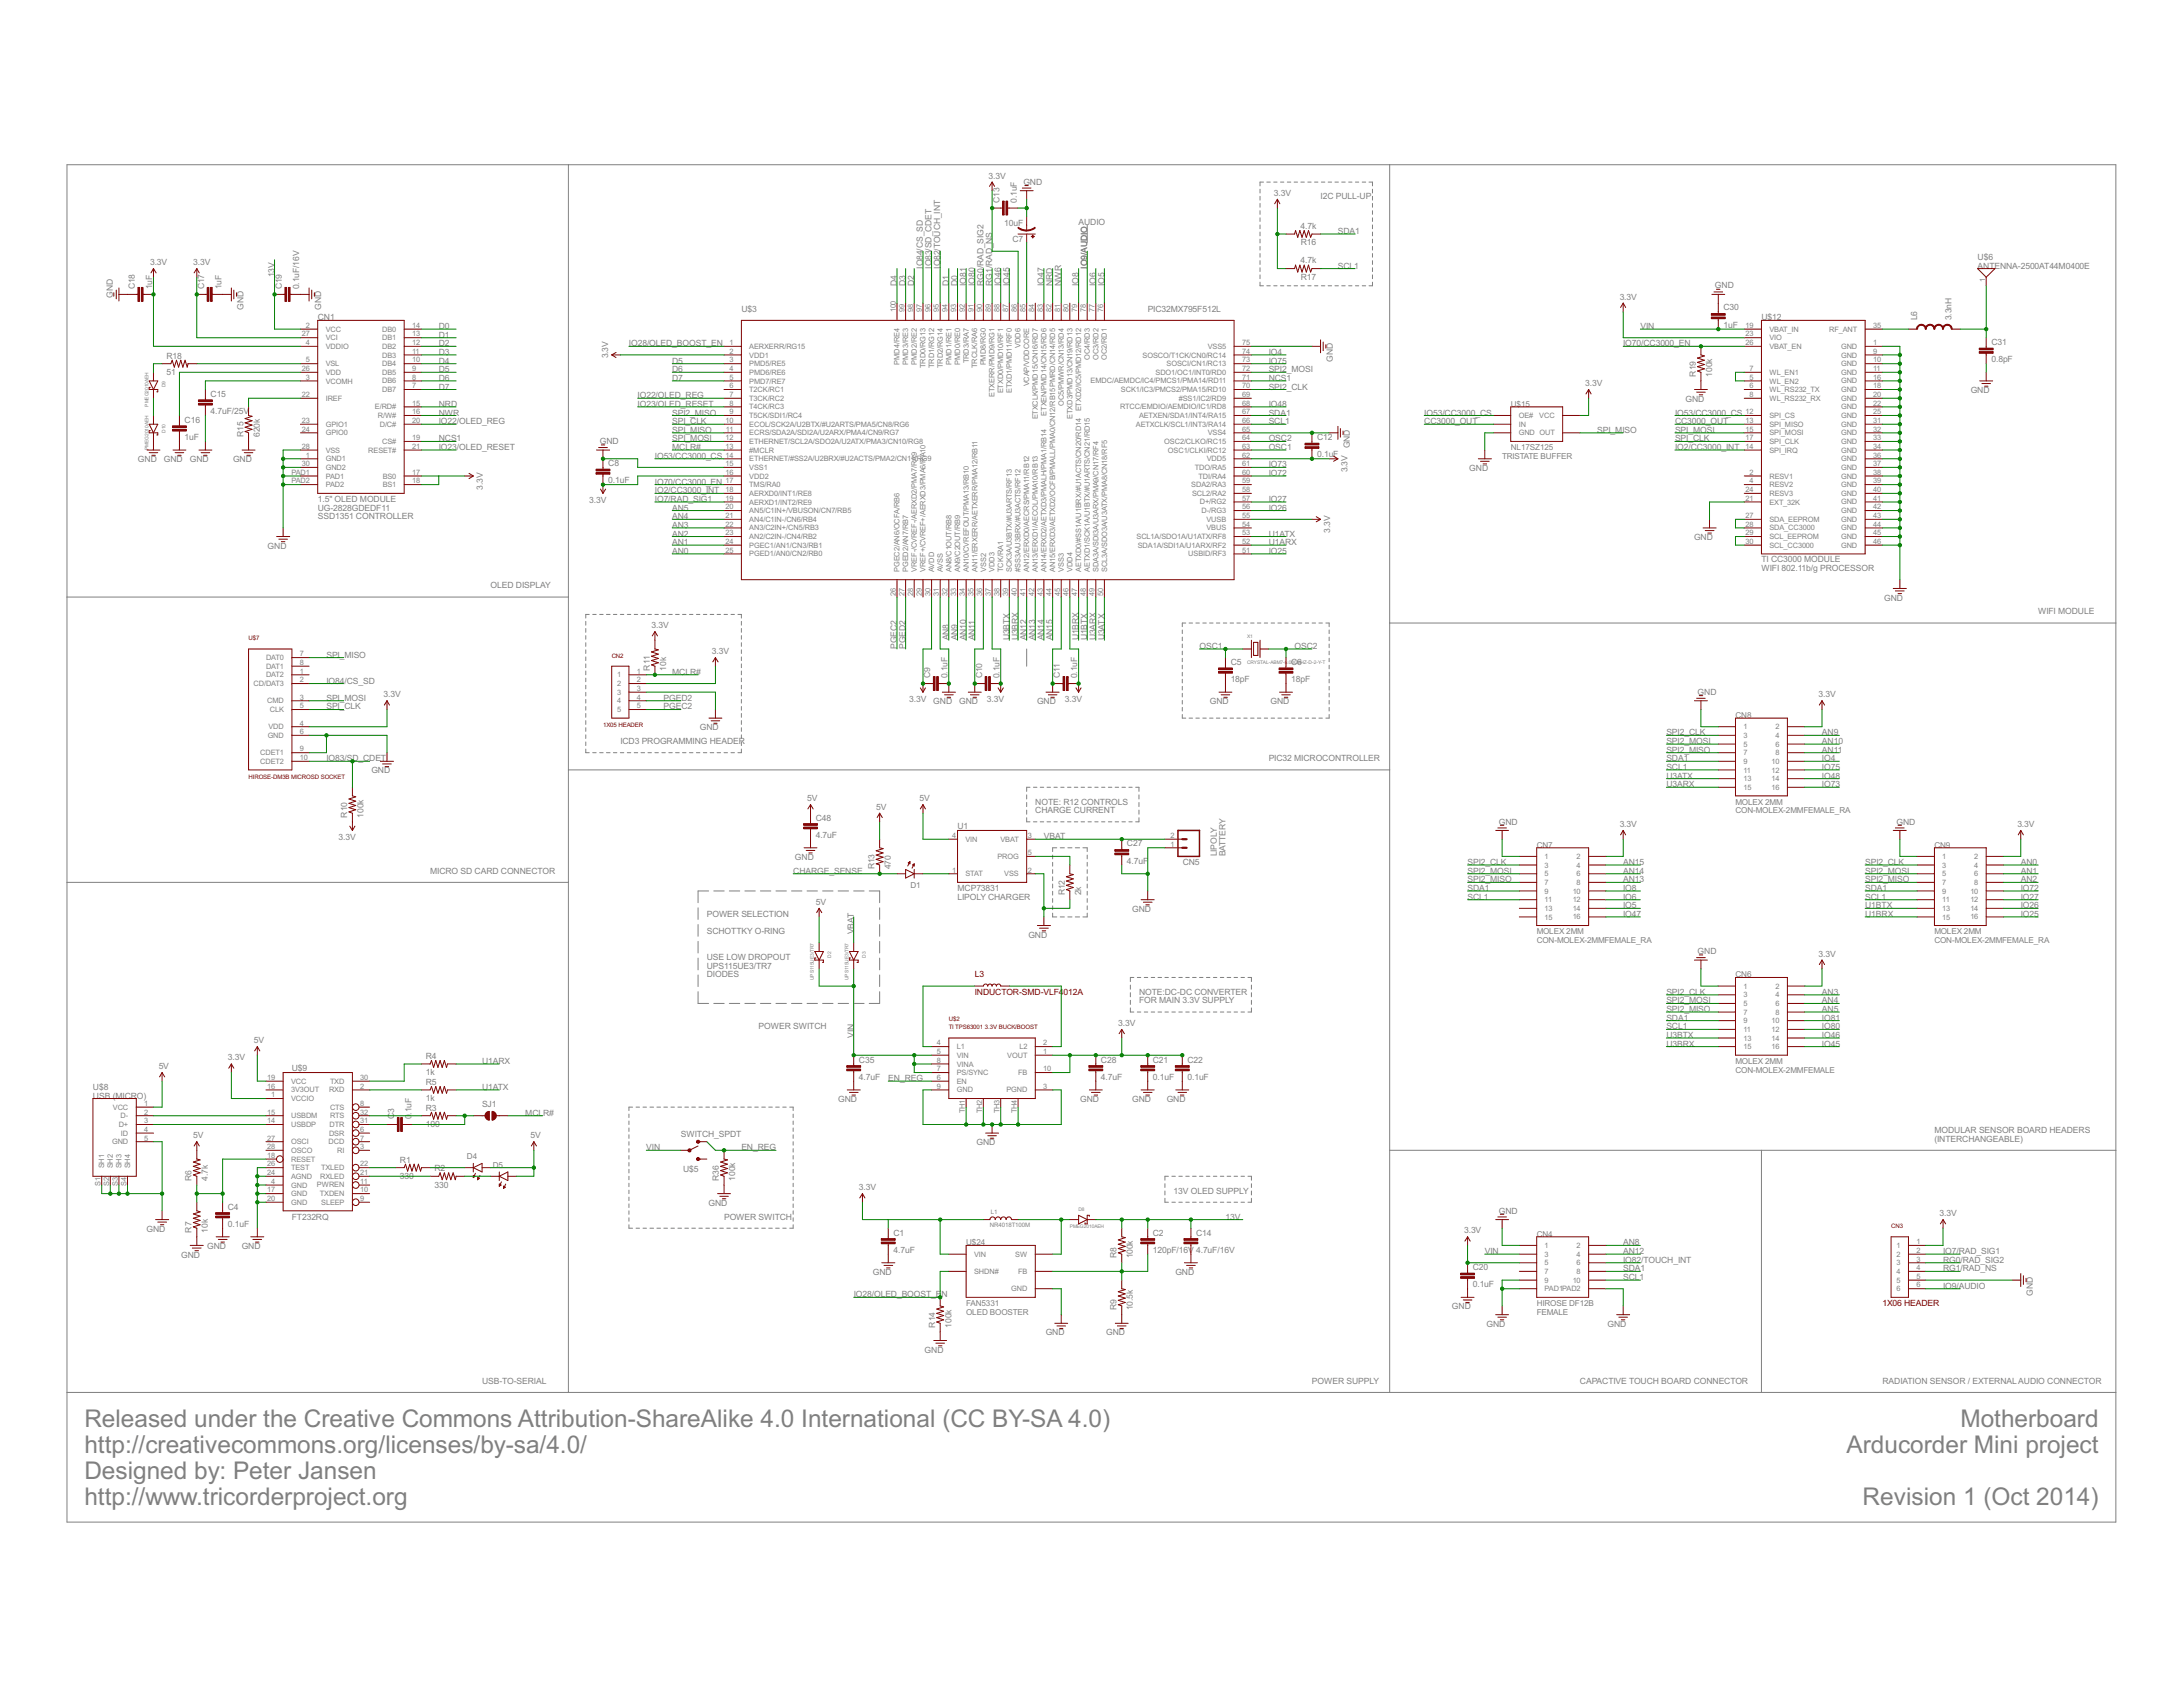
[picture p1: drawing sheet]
<svg xmlns="http://www.w3.org/2000/svg" width="279mm" height="216mm" viewBox="0 0 279 216" stroke-linecap="round" stroke-linejoin="round" font-family="sans-serif">
<defs><g id="words">
<g font-size="3.5" fill="#808080">
<text x="10.8" y="182.6">Released under the Creative Commons Attribution-ShareAlike 4.0 International (CC BY-SA 4.0)</text>
<text x="10.8" y="185.9">http://creativecommons.org/licenses/by-sa/4.0/</text>
<text x="236.3" y="186">Arducorder Mini project</text>
<text x="250.9" y="182.6">Motherboard</text>
<text x="10.8" y="189.3">Designed by: Peter Jansen</text>
<text x="10.8" y="192.6">http://www.tricorderproject.org</text>
<text x="238.4" y="192.6">Revision 1 (Oct 2014)</text>
</g>
<g font-size="1.2" fill="#808080">
<text x="126.5" y="22.9">3.3V</text>
<text x="131" y="23.6">GND</text>
<text x="127.9" y="26" transform="rotate(-90 127.9 26)">C13</text>
<text x="128.5" y="28.9">10uF</text>
<text x="130.1" y="26" transform="rotate(-90 130.1 26)">0.1uF</text>
<text x="138" y="28.8">AUDIO</text>
<text x="163" y="25.1">3.3V</text>
<text x="166.5" y="29.3">4.7k</text>
<text x="169" y="25.5">I2C PULL-UP</text>
<text x="171.2" y="29.9">SDA1</text>
<text x="19.2" y="33.9">3.3V</text>
<text x="24.7" y="33.9">3.3V</text>
<text x="35.1" y="35.5" transform="rotate(-90 35.1 35.5)">13V</text>
<text x="118.1" y="34.4" transform="rotate(-90 118.1 34.4)">IO84/CS_SD</text>
<text x="119.2" y="34.4" transform="rotate(-90 119.2 34.4)">IO83/SD_CDET</text>
<text x="120.3" y="34.4" transform="rotate(-90 120.3 34.4)">IO82/TOUCH_INT</text>
<text x="129.6" y="31">C7</text>
<text x="139.1" y="34.4" transform="rotate(-90 139.1 34.4)">IO9/AUDIO</text>
<text x="166.5" y="33.7">4.7k</text>
<text x="166.5" y="31.4">R16</text>
<text x="166.5" y="35.8">R17</text>
<text x="171.2" y="34.4">SCL1</text>
<text x="253.1" y="33.3">U$6</text>
<text x="253.1" y="34.4">ANTENNA-2500AT44M0400E</text>
<text x="14.5" y="38.1" transform="rotate(-90 14.5 38.1)">GND</text>
<text x="17.3" y="37" transform="rotate(-90 17.3 37)">C18</text>
<text x="19.5" y="37" transform="rotate(-90 19.5 37)">1uF</text>
<text x="26.1" y="37" transform="rotate(-90 26.1 37)">C17</text>
<text x="28.3" y="37" transform="rotate(-90 28.3 37)">1uF</text>
<text x="31.2" y="39.7" transform="rotate(-90 31.2 39.7)">GND</text>
<text x="36.1" y="37" transform="rotate(-90 36.1 37)">C19</text>
<text x="38.3" y="37" transform="rotate(-90 38.3 37)">0.1uF/16V</text>
<text x="40.7" y="41">CN1</text>
<text x="41.1" y="39.7" transform="rotate(-90 41.1 39.7)">GND</text>
<text x="94.9" y="39.9">U$3</text>
<text x="114.8" y="36.6" transform="rotate(-90 114.8 36.6)">D4</text>
<text x="115.9" y="36.6" transform="rotate(-90 115.9 36.6)">D3</text>
<text x="117" y="36.6" transform="rotate(-90 117 36.6)">D2</text>
<text x="121.4" y="36.6" transform="rotate(-90 121.4 36.6)">D1</text>
<text x="122.5" y="36.6" transform="rotate(-90 122.5 36.6)">D0</text>
<text x="123.7" y="36.6" transform="rotate(-90 123.7 36.6)">IO81</text>
<text x="124.8" y="36.6" transform="rotate(-90 124.8 36.6)">IO80</text>
<text x="125.9" y="36.6" transform="rotate(-90 125.9 36.6)">RG0/RAD_SIG2</text>
<text x="127" y="36.6" transform="rotate(-90 127 36.6)">RG1/RAD_NS</text>
<text x="128.1" y="36.6" transform="rotate(-90 128.1 36.6)">IO46</text>
<text x="129.2" y="36.6" transform="rotate(-90 129.2 36.6)">IO45</text>
<text x="133.6" y="36.6" transform="rotate(-90 133.6 36.6)">IO47</text>
<text x="134.7" y="36.6" transform="rotate(-90 134.7 36.6)">NRD</text>
<text x="135.8" y="36.6" transform="rotate(-90 135.8 36.6)">NWR</text>
<text x="138" y="36.6" transform="rotate(-90 138 36.6)">IO8</text>
<text x="140.3" y="36.6" transform="rotate(-90 140.3 36.6)">IO6</text>
<text x="141.4" y="36.6" transform="rotate(-90 141.4 36.6)">IO5</text>
<text x="146.9" y="39.9">PIC32MX795F512L</text>
<text x="207.3" y="38.4">3.3V</text>
<text x="219.5" y="36.9">GND</text>
<text x="220.6" y="41.9">1uF</text>
<text x="220.6" y="39.7">C30</text>
<text x="225.4" y="41">U$12</text>
<text x="245.4" y="41" transform="rotate(-90 245.4 41)">L6</text>
<text x="249.8" y="41" transform="rotate(-90 249.8 41)">3.3nH</text>
<text x="21.3" y="48">51</text>
<text x="21.3" y="45.9">R18</text>
<text x="56.2" y="42.1">D0</text>
<text x="56.2" y="43.2">D1</text>
<text x="56.2" y="44.3">D2</text>
<text x="56.2" y="45.4">D3</text>
<text x="56.2" y="46.5">D4</text>
<text x="56.2" y="47.6">D5</text>
<text x="77.8" y="45.9" transform="rotate(-90 77.8 45.9)">3.3V</text>
<text x="80.5" y="44.3">IO28/OLED_BOOST_EN</text>
<text x="86" y="46.5">D5</text>
<text x="86" y="47.6">D6</text>
<text x="162.4" y="47.6">SPI2_MOSI</text>
<text x="162.4" y="46.5">IO75</text>
<text x="162.4" y="45.4">IO4</text>
<text x="170.6" y="46.3" transform="rotate(-90 170.6 46.3)">GND</text>
<text x="207.7" y="44.3">IO70/CC3000_EN</text>
<text x="210" y="42.1">VIN</text>
<text x="254.9" y="46.4">0.8pF</text>
<text x="254.9" y="44.2">C31</text>
<text x="26.9" y="53">4.7uF/25V</text>
<text x="26.9" y="50.8">C15</text>
<text x="56.2" y="49.9">D7</text>
<text x="56.2" y="48.8">D6</text>
<text x="56.2" y="52.1">NRD</text>
<text x="56.2" y="53.2">NWR</text>
<text x="81.6" y="51">IO22/OLED_REG</text>
<text x="81.6" y="52.1">IO23/OLED_RESET</text>
<text x="86" y="48.8">D7</text>
<text x="86" y="53.2">SPI2_MISO</text>
<text x="162.4" y="48.8">NCS1</text>
<text x="162.4" y="53.2">SDA1</text>
<text x="162.4" y="49.9">SPI2_CLK</text>
<text x="162.4" y="52.1">IO48</text>
<text x="182.3" y="53.2">IO53/CC3000_CS</text>
<text x="193.4" y="52.1">U$15</text>
<text x="202.9" y="49.4">3.3V</text>
<text x="214.4" y="53.2">IO53/CC3000_CS</text>
<text x="215.7" y="51.4">GND</text>
<text x="217.1" y="48.2" transform="rotate(-90 217.1 48.2)">R19</text>
<text x="219.1" y="48.2" transform="rotate(-90 219.1 48.2)">100k</text>
<text x="252.2" y="50.3">GND</text>
<text x="17.7" y="59.2">GND</text>
<text x="21" y="59.2">GND</text>
<text x="23.6" y="56.3">1uF</text>
<text x="23.6" y="54.1">C16</text>
<text x="24.3" y="59.2">GND</text>
<text x="29.8" y="59.2">GND</text>
<text x="31.2" y="55.9" transform="rotate(-90 31.2 55.9)">R15</text>
<text x="33.3" y="55.9" transform="rotate(-90 33.3 55.9)">620k</text>
<text x="56.2" y="56.5">NCS1</text>
<text x="56.2" y="54.3">IO22/OLED_REG</text>
<text x="56.2" y="57.6">IO23/OLED_RESET</text>
<text x="76.8" y="56.8">GND</text>
<text x="77.8" y="59.6">C8</text>
<text x="83.8" y="58.7">IO53/CC3000_CS</text>
<text x="86" y="57.6">MCLR#</text>
<text x="86" y="55.4">SPI_MISO</text>
<text x="86" y="54.3">SPI_CLK</text>
<text x="86" y="56.5">SPI_MOSI</text>
<text x="162.4" y="57.6">OSC1</text>
<text x="162.4" y="56.5">OSC2</text>
<text x="162.4" y="54.3">SCL1</text>
<text x="162.4" y="59.8">IO73</text>
<text x="168.6" y="58.5">0.1uF</text>
<text x="168.6" y="56.3">C12</text>
<text x="172.8" y="57.4" transform="rotate(-90 172.8 57.4)">GND</text>
<text x="182.3" y="54.3">CC3000_OUT</text>
<text x="192.3" y="58.7">TRISTATE BUFFER</text>
<text x="193.4" y="57.6">NL17SZ125</text>
<text x="204.4" y="55.4">SPI_MISO</text>
<text x="214.4" y="56.5">SPI_CLK</text>
<text x="214.4" y="57.6">IO2/CC3000_INT</text>
<text x="214.4" y="55.4">SPI_MOSI</text>
<text x="214.4" y="54.3">CC3000_OUT</text>
<text x="40.7" y="64.2">1.5&quot; OLED MODULE</text>
<text x="40.7" y="65.3">UG-2828GDEDF11</text>
<text x="61.8" y="62.7" transform="rotate(-90 61.8 62.7)">3.3V</text>
<text x="75.4" y="64.4">3.3V</text>
<text x="77.8" y="61.9">0.1uF</text>
<text x="83.8" y="63.1">IO2/CC3000_INT</text>
<text x="83.8" y="64.2">IO7/RAD_SIG1</text>
<text x="83.8" y="62">IO70/CC3000_EN</text>
<text x="86" y="65.3">AN5</text>
<text x="162.4" y="65.3">IO26</text>
<text x="162.4" y="64.2">IO27</text>
<text x="162.4" y="60.9">IO72</text>
<text x="172.5" y="60.5" transform="rotate(-90 172.5 60.5)">3.3V</text>
<text x="188.1" y="60.3">GND</text>
<text x="34.3" y="70.2">GND</text>
<text x="40.7" y="66.5">SSD1351 CONTROLLER</text>
<text x="86" y="70.9">AN0</text>
<text x="86" y="69.8">AN1</text>
<text x="86" y="68.7">AN2</text>
<text x="86" y="67.6">AN3</text>
<text x="86" y="66.5">AN4</text>
<text x="162.4" y="68.7">U1ATX</text>
<text x="162.4" y="69.8">U1ARX</text>
<text x="162.4" y="70.9">IO25</text>
<text x="170.2" y="68.2" transform="rotate(-90 170.2 68.2)">3.3V</text>
<text x="216.8" y="69.1">GND</text>
<text x="225.4" y="72">TI CC3000 MODULE</text>
<text x="62.8" y="75.3">OLED DISPLAY</text>
<text x="225.4" y="73.1">WIFI 802.11b/g PROCESSOR</text>
<text x="241.2" y="76.9">GND</text>
<text x="83.4" y="80.4">3.3V</text>
<text x="91.1" y="83.7">3.3V</text>
<text x="114.8" y="83.1" transform="rotate(-90 114.8 83.1)">PGEC2</text>
<text x="115.9" y="83.1" transform="rotate(-90 115.9 83.1)">PGED2</text>
<text x="121.4" y="81.9" transform="rotate(-90 121.4 81.9)">AN8</text>
<text x="122.5" y="81.9" transform="rotate(-90 122.5 81.9)">AN9</text>
<text x="123.7" y="81.9" transform="rotate(-90 123.7 81.9)">AN10</text>
<text x="124.8" y="81.9" transform="rotate(-90 124.8 81.9)">AN11</text>
<text x="129.2" y="81.9" transform="rotate(-90 129.2 81.9)">U3BTX</text>
<text x="130.3" y="81.9" transform="rotate(-90 130.3 81.9)">U3BRX</text>
<text x="131.4" y="81.9" transform="rotate(-90 131.4 81.9)">AN12</text>
<text x="132.5" y="81.9" transform="rotate(-90 132.5 81.9)">AN13</text>
<text x="133.6" y="81.9" transform="rotate(-90 133.6 81.9)">AN14</text>
<text x="134.7" y="81.9" transform="rotate(-90 134.7 81.9)">AN15</text>
<text x="138" y="81.9" transform="rotate(-90 138 81.9)">U1BRX</text>
<text x="139.1" y="81.9" transform="rotate(-90 139.1 81.9)">U1BTX</text>
<text x="140.3" y="81.9" transform="rotate(-90 140.3 81.9)">U3ARX</text>
<text x="141.4" y="81.9" transform="rotate(-90 141.4 81.9)">U3ATX</text>
<text x="153.5" y="83.1">OSC1</text>
<text x="165.7" y="83.1">OSC2</text>
<text x="260.9" y="78.6">WIFI MODULE</text>
<text x="41.8" y="84.2">SPI_MISO</text>
<text x="41.8" y="89.7">SPI_MOSI</text>
<text x="41.8" y="87.5">IO84/CS_SD</text>
<text x="49.1" y="89.2">3.3V</text>
<text x="83.2" y="85.8" transform="rotate(-90 83.2 85.8)">R11</text>
<text x="84.9" y="89.7">PGED2</text>
<text x="85.3" y="85.8" transform="rotate(-90 85.3 85.8)">10k</text>
<text x="86" y="86.4">MCLR#</text>
<text x="116.4" y="89.8">3.3V</text>
<text x="119.1" y="86.8" transform="rotate(-90 119.1 86.8)">C9</text>
<text x="121.3" y="86.8" transform="rotate(-90 121.3 86.8)">0.1uF</text>
<text x="125.7" y="86.8" transform="rotate(-90 125.7 86.8)">C10</text>
<text x="126.3" y="89.8">3.3V</text>
<text x="127.9" y="86.8" transform="rotate(-90 127.9 86.8)">0.1uF</text>
<text x="135.7" y="86.8" transform="rotate(-90 135.7 86.8)">C11</text>
<text x="136.3" y="89.8">3.3V</text>
<text x="137.9" y="86.8" transform="rotate(-90 137.9 86.8)">0.1uF</text>
<text x="157.5" y="87.3">18pF</text>
<text x="157.5" y="85.1">C5</text>
<text x="165.3" y="87.3">18pF</text>
<text x="165.3" y="85.1">C6</text>
<text x="217.3" y="88.9">GND</text>
<text x="232.8" y="89.2">3.3V</text>
<text x="41.8" y="90.8">SPI_CLK</text>
<text x="79.4" y="95.2">ICD3 PROGRAMMING HEADER</text>
<text x="84.9" y="90.8">PGEC2</text>
<text x="89.6" y="93.5">GND</text>
<text x="119.5" y="90.1">GND</text>
<text x="122.8" y="90.1">GND</text>
<text x="132.7" y="90.1">GND</text>
<text x="154.9" y="90.1">GND</text>
<text x="162.6" y="90.1">GND</text>
<text x="213.3" y="94.1">SPI2_CLK</text>
<text x="213.3" y="95.2">SPI2_MOSI</text>
<text x="222.1" y="91.9">CN8</text>
<text x="233.2" y="95.2">AN10</text>
<text x="233.2" y="94.1">AN9</text>
<text x="41.8" y="97.4">IO83/SD_CDET</text>
<text x="47.5" y="99">GND</text>
<text x="162.4" y="97.4">PIC32 MICROCONTROLLER</text>
<text x="213.3" y="97.4">SDA1</text>
<text x="213.3" y="98.5">SCL1</text>
<text x="213.3" y="100.8">U3ARX</text>
<text x="213.3" y="99.6">U3ATX</text>
<text x="213.3" y="96.3">SPI2_MISO</text>
<text x="233.2" y="96.3">AN11</text>
<text x="233.2" y="100.8">IO73</text>
<text x="233.2" y="99.6">IO48</text>
<text x="233.2" y="98.5">IO75</text>
<text x="233.2" y="97.4">IO4</text>
<text x="43.3" y="107.5">3.3V</text>
<text x="44.4" y="104.6" transform="rotate(-90 44.4 104.6)">R10</text>
<text x="46.5" y="104.6" transform="rotate(-90 46.5 104.6)">100k</text>
<text x="103.3" y="102.5">5V</text>
<text x="104.4" y="107.2">4.7uF</text>
<text x="104.4" y="105">C48</text>
<text x="112.1" y="103.6">5V</text>
<text x="117.7" y="102.5">5V</text>
<text x="122.5" y="106.1">U1</text>
<text x="132.5" y="103">NOTE: R12 CONTROLS</text>
<text x="132.5" y="104.1">CHARGE CURRENT</text>
<text x="133.6" y="107.4">VBAT</text>
<text x="191.8" y="105.5">GND</text>
<text x="207.3" y="105.8">3.3V</text>
<text x="222.1" y="103">MOLEX 2MM</text>
<text x="222.1" y="104.1">CON-MOLEX-2MMFEMALE_RA</text>
<text x="242.7" y="105.5">GND</text>
<text x="258.2" y="105.8">3.3V</text>
<text x="55.1" y="111.8">MICRO SD CARD CONNECTOR</text>
<text x="101.5" y="111.8">CHARGE_SENSE</text>
<text x="101.7" y="110">GND</text>
<text x="111.9" y="111.3" transform="rotate(-90 111.9 111.3)">R13</text>
<text x="114" y="111.3" transform="rotate(-90 114 111.3)">470</text>
<text x="116.5" y="113.7">D1</text>
<text x="144.2" y="110.5">4.7uF</text>
<text x="144.2" y="108.3">C27</text>
<text x="151.4" y="110.7">CN5</text>
<text x="155.7" y="109.6" transform="rotate(-90 155.7 109.6)">LIPOLY</text>
<text x="156.8" y="109.6" transform="rotate(-90 156.8 109.6)">BATTERY</text>
<text x="187.8" y="110.7">SPI2_CLK</text>
<text x="187.8" y="111.8">SPI2_MOSI</text>
<text x="187.8" y="112.9">SPI2_MISO</text>
<text x="196.7" y="108.5">CN7</text>
<text x="207.7" y="112.9">AN13</text>
<text x="207.7" y="110.7">AN15</text>
<text x="207.7" y="111.8">AN14</text>
<text x="238.7" y="110.7">SPI2_CLK</text>
<text x="238.7" y="111.8">SPI2_MOSI</text>
<text x="238.7" y="112.9">SPI2_MISO</text>
<text x="247.6" y="108.5">CN9</text>
<text x="258.6" y="110.7">AN0</text>
<text x="258.6" y="111.8">AN1</text>
<text x="258.6" y="112.9">AN2</text>
<text x="90.5" y="117.4">POWER SELECTION</text>
<text x="90.5" y="119.6">SCHOTTKY O-RING</text>
<text x="104.4" y="115.8">5V</text>
<text x="109.3" y="119.6" transform="rotate(-90 109.3 119.6)">VBAT</text>
<text x="122.5" y="115.1">LIPOLY CHARGER</text>
<text x="122.5" y="114">MCP73831</text>
<text x="136.3" y="114.6" transform="rotate(-90 136.3 114.6)">R12</text>
<text x="138.4" y="114.6" transform="rotate(-90 138.4 114.6)">2k</text>
<text x="144.9" y="116.7">GND</text>
<text x="187.8" y="114">SDA1</text>
<text x="187.8" y="115.1">SCL1</text>
<text x="196.7" y="119.6">MOLEX 2MM</text>
<text x="207.7" y="116.2">IO5</text>
<text x="207.7" y="115.1">IO6</text>
<text x="207.7" y="114">IO8</text>
<text x="207.7" y="117.4">IO47</text>
<text x="238.7" y="114">SDA1</text>
<text x="238.7" y="115.1">SCL1</text>
<text x="238.7" y="117.4">U1BRX</text>
<text x="238.7" y="116.2">U1BTX</text>
<text x="247.6" y="119.6">MOLEX 2MM</text>
<text x="258.6" y="116.2">IO26</text>
<text x="258.6" y="115.1">IO27</text>
<text x="258.6" y="114">IO72</text>
<text x="258.6" y="117.4">IO25</text>
<text x="90.5" y="122.9">USE LOW DROPOUT</text>
<text x="90.5" y="124">UPS115UE3/TR7</text>
<text x="90.5" y="125.1">DIODES</text>
<text x="131.6" y="120">GND</text>
<text x="196.7" y="120.7">CON-MOLEX-2MMFEMALE_RA</text>
<text x="217.3" y="122.1">GND</text>
<text x="222.1" y="125.1">CN6</text>
<text x="232.8" y="122.4">3.3V</text>
<text x="247.6" y="120.7">CON-MOLEX-2MMFEMALE_RA</text>
<text x="97.1" y="131.7">POWER SWITCH</text>
<text x="143.1" y="131.3">3.3V</text>
<text x="145.8" y="127.3">NOTE:DC-DC CONVERTER</text>
<text x="145.8" y="128.4">FOR MAIN 3.3V SUPPLY</text>
<text x="213.3" y="130.6">SDA1</text>
<text x="213.3" y="131.7">SCL1</text>
<text x="213.3" y="127.3">SPI2_CLK</text>
<text x="213.3" y="128.4">SPI2_MOSI</text>
<text x="213.3" y="129.5">SPI2_MISO</text>
<text x="233.2" y="127.3">AN3</text>
<text x="233.2" y="128.4">AN4</text>
<text x="233.2" y="129.5">AN5</text>
<text x="233.2" y="131.7">IO80</text>
<text x="233.2" y="130.6">IO81</text>
<text x="20.3" y="136.8">5V</text>
<text x="29.2" y="135.7">3.3V</text>
<text x="32.5" y="133.5">5V</text>
<text x="37.4" y="137">U$9</text>
<text x="54.5" y="137.6">1k</text>
<text x="54.5" y="135.5">R4</text>
<text x="61.7" y="136.2">U1ARX</text>
<text x="109.3" y="132.8" transform="rotate(-90 109.3 132.8)">VIN</text>
<text x="109.9" y="136">C35</text>
<text x="140.9" y="136">C28</text>
<text x="147.6" y="136">C21</text>
<text x="152" y="136">C22</text>
<text x="213.3" y="133.9">U3BRX</text>
<text x="213.3" y="132.8">U3BTX</text>
<text x="222.1" y="136.2">MOLEX 2MM</text>
<text x="222.1" y="137.3">CON-MOLEX-2MMFEMALE</text>
<text x="233.2" y="133.9">IO45</text>
<text x="233.2" y="132.8">IO46</text>
<text x="11.9" y="139.5">U$8</text>
<text x="11.9" y="140.6">USB (MICRO)</text>
<text x="50.5" y="143.2" transform="rotate(-90 50.5 143.2)">C</text>
<text x="50.5" y="142.5" transform="rotate(-90 50.5 142.5)">3</text>
<text x="52.7" y="143.2" transform="rotate(-90 52.7 143.2)">0</text>
<text x="52.7" y="142.6" transform="rotate(-90 52.7 142.6)">.1uF</text>
<text x="54.5" y="140.9">1k</text>
<text x="54.5" y="142.1">R3</text>
<text x="54.5" y="138.8">R5</text>
<text x="61.7" y="141.7">SJ1</text>
<text x="61.7" y="139.5">U1ATX</text>
<text x="67.2" y="142.8">MCLR#</text>
<text x="107.3" y="141">GND</text>
<text x="109.9" y="138.2">4.7uF</text>
<text x="113.7" y="138.4">EN_REG</text>
<text x="138.3" y="141">GND</text>
<text x="140.9" y="138.2">4.7uF</text>
<text x="144.9" y="141">GND</text>
<text x="147.6" y="138.2">0.1uF</text>
<text x="149.3" y="141">GND</text>
<text x="152" y="138.2">0.1uF</text>
<text x="24.7" y="145.7">5V</text>
<text x="51.2" y="148.8">R1</text>
<text x="54.5" y="144.2">100</text>
<text x="55.6" y="149.9">R2</text>
<text x="59.8" y="148.3">D4</text>
<text x="63.1" y="149.4">D5</text>
<text x="67.9" y="145.7">5V</text>
<text x="82.7" y="147.2">VIN</text>
<text x="87.1" y="145.6">SWITCH_SPDT</text>
<text x="87.4" y="150">U$5</text>
<text x="94.9" y="147.2">EN_REG</text>
<text x="125" y="146.6">GND</text>
<text x="247.6" y="145">MODULAR SENSOR BOARD HEADERS</text>
<text x="247.6" y="146.1">(INTERCHANGEABLE)</text>
<text x="24.5" y="151.1" transform="rotate(-90 24.5 151.1)">R6</text>
<text x="26.6" y="151.1" transform="rotate(-90 26.6 151.1)">4.7k</text>
<text x="29.2" y="154.8">C4</text>
<text x="51.2" y="150.9">330</text>
<text x="55.6" y="152">330</text>
<text x="90.7" y="154.3">GND</text>
<text x="92" y="151.1" transform="rotate(-90 92 151.1)">R36</text>
<text x="94.1" y="151.1" transform="rotate(-90 94.1 151.1)">100k</text>
<text x="109.9" y="152.3">3.3V</text>
<text x="150.2" y="152.8">13V OLED SUPPLY</text>
<text x="191.8" y="155.3">GND</text>
<text x="248.2" y="155.6">3.3V</text>
<text x="18.8" y="157.6">GND</text>
<text x="23.2" y="160.9">GND</text>
<text x="24.5" y="157.7" transform="rotate(-90 24.5 157.7)">R7</text>
<text x="26.5" y="159.8">GND</text>
<text x="26.6" y="157.7" transform="rotate(-90 26.6 157.7)">10k</text>
<text x="29.2" y="157">0.1uF</text>
<text x="30.9" y="159.8">GND</text>
<text x="37.4" y="156.1">FT232RQ</text>
<text x="92.7" y="156.1">POWER SWITCH</text>
<text x="114.4" y="160.3">4.7uF</text>
<text x="114.4" y="158.1">C1</text>
<text x="123.7" y="159.4">U$24</text>
<text x="142.9" y="161.1" transform="rotate(-90 142.9 161.1)">R8</text>
<text x="145" y="161.1" transform="rotate(-90 145 161.1)">100k</text>
<text x="147.6" y="160.3">120pF/16V 4.7uF/16V</text>
<text x="147.6" y="158.1">C2</text>
<text x="153.1" y="158.1">C14</text>
<text x="156.8" y="156.1">13V</text>
<text x="187.4" y="157.8">3.3V</text>
<text x="190" y="160.5">VIN</text>
<text x="196.7" y="158.3">CN4</text>
<text x="207.7" y="159.4">AN8</text>
<text x="207.7" y="160.5">AN12</text>
<text x="207.7" y="161.6">IO82/TOUCH_INT</text>
<text x="248.7" y="160.5">IO7/RAD_SIG1</text>
<text x="248.7" y="161.6">RG0/RAD_SIG2</text>
<text x="109.3" y="166">IO28/OLED_BOOST_EN</text>
<text x="111.7" y="163.2">GND</text>
<text x="123.7" y="167.1">FAN5331</text>
<text x="142.9" y="167.7" transform="rotate(-90 142.9 167.7)">R9</text>
<text x="145" y="167.7" transform="rotate(-90 145 167.7)">10.5k</text>
<text x="150.4" y="163.2">GND</text>
<text x="185.8" y="167.6">GND</text>
<text x="188.5" y="164.8">0.1uF</text>
<text x="188.5" y="162.5">C20</text>
<text x="196.7" y="167.1">HIROSE DF12B</text>
<text x="207.7" y="162.7">SDA1</text>
<text x="207.7" y="163.8">SCL1</text>
<text x="248.7" y="164.9">IO9/AUDIO</text>
<text x="248.7" y="162.7">RG1/RAD_NS</text>
<text x="260.2" y="165.8" transform="rotate(-90 260.2 165.8)">GND</text>
<text x="118.3" y="173.1">GND</text>
<text x="119.7" y="169.9" transform="rotate(-90 119.7 169.9)">R14</text>
<text x="121.8" y="169.9" transform="rotate(-90 121.8 169.9)">100k</text>
<text x="123.7" y="168.2">OLED BOOSTER</text>
<text x="133.8" y="170.9">GND</text>
<text x="141.6" y="170.9">GND</text>
<text x="190.3" y="169.8">GND</text>
<text x="196.7" y="168.2">FEMALE</text>
<text x="205.8" y="169.8">GND</text>
<text x="61.7" y="177.1">USB-TO-SERIAL</text>
<text x="167.9" y="177.1">POWER SUPPLY</text>
<text x="202.2" y="177.1">CAPACTIVE TOUCH BOARD CONNECTOR</text>
<text x="240.9" y="177.1">RADIATION SENSOR / EXTERNALAUDIO CONNECTOR</text>
</g>
<g font-size="1.2" fill="#800000">
<text x="124.8" y="125.1">L3</text>
<text x="124.8" y="127.3">INDUCTOR-SMD-VLF4</text>
<text x="136.1" y="127.3">012A</text>
<text x="240.9" y="167.1">1X06 HEADER</text>
</g>
<g font-size="1.1" fill="#808080">
<text x="39.1" y="42">2</text>
<text x="52.8" y="42">14</text>
<text x="114.6" y="40" transform="rotate(-90 114.6 40)">100</text>
<text x="115.8" y="40" transform="rotate(-90 115.8 40)">99</text>
<text x="116.9" y="40" transform="rotate(-90 116.9 40)">98</text>
<text x="118" y="40" transform="rotate(-90 118 40)">97</text>
<text x="119.1" y="40" transform="rotate(-90 119.1 40)">96</text>
<text x="120.2" y="40" transform="rotate(-90 120.2 40)">95</text>
<text x="121.3" y="40" transform="rotate(-90 121.3 40)">94</text>
<text x="122.4" y="40" transform="rotate(-90 122.4 40)">93</text>
<text x="123.5" y="40" transform="rotate(-90 123.5 40)">92</text>
<text x="124.6" y="40" transform="rotate(-90 124.6 40)">91</text>
<text x="125.7" y="40" transform="rotate(-90 125.7 40)">90</text>
<text x="126.8" y="40" transform="rotate(-90 126.8 40)">89</text>
<text x="127.9" y="40" transform="rotate(-90 127.9 40)">88</text>
<text x="129" y="40" transform="rotate(-90 129 40)">87</text>
<text x="130.1" y="40" transform="rotate(-90 130.1 40)">86</text>
<text x="131.2" y="40" transform="rotate(-90 131.2 40)">85</text>
<text x="132.4" y="40" transform="rotate(-90 132.4 40)">84</text>
<text x="133.5" y="40" transform="rotate(-90 133.5 40)">83</text>
<text x="134.6" y="40" transform="rotate(-90 134.6 40)">82</text>
<text x="135.7" y="40" transform="rotate(-90 135.7 40)">81</text>
<text x="136.8" y="40" transform="rotate(-90 136.8 40)">80</text>
<text x="137.9" y="40" transform="rotate(-90 137.9 40)">79</text>
<text x="139" y="40" transform="rotate(-90 139 40)">78</text>
<text x="140.1" y="40" transform="rotate(-90 140.1 40)">77</text>
<text x="141.2" y="40" transform="rotate(-90 141.2 40)">76</text>
<text x="223.4" y="42">19</text>
<text x="239.7" y="42">35</text>
<text x="254.1" y="36.1" transform="rotate(-90 254.1 36.1)">1</text>
<text x="38.6" y="43.1">27</text>
<text x="38.6" y="47.5">26</text>
<text x="39.1" y="44.2">4</text>
<text x="39.1" y="46.4">5</text>
<text x="41.7" y="42.4">VCC</text>
<text x="41.7" y="43.6">VCI</text>
<text x="41.7" y="48">VDD</text>
<text x="41.7" y="44.7">VDDIO</text>
<text x="41.7" y="46.9">VSL</text>
<text x="48.9" y="42.4">DB0</text>
<text x="48.9" y="43.5">DB1</text>
<text x="48.9" y="44.6">DB2</text>
<text x="48.9" y="45.8">DB3</text>
<text x="48.9" y="46.9">DB4</text>
<text x="48.9" y="48">DB5</text>
<text x="52.8" y="43.1">13</text>
<text x="52.8" y="44.2">12</text>
<text x="52.8" y="45.3">11</text>
<text x="52.8" y="46.4">10</text>
<text x="52.8" y="47.5">9</text>
<text x="93.4" y="44.2">1</text>
<text x="93.4" y="45.3">2</text>
<text x="93.4" y="46.4">3</text>
<text x="93.4" y="47.5">4</text>
<text x="95.9" y="44.7">AERXERR/RG15</text>
<text x="95.9" y="45.8">VDD1</text>
<text x="95.9" y="46.9">PMD5/RE5</text>
<text x="95.9" y="48">PMD6/RE6</text>
<text x="115.1" y="46.7" transform="rotate(-90 115.1 46.7)">PMD4/RE4</text>
<text x="116.2" y="46.7" transform="rotate(-90 116.2 46.7)">PMD3/RE3</text>
<text x="117.3" y="46.7" transform="rotate(-90 117.3 46.7)">PMD2/RE2</text>
<text x="118.4" y="47.1" transform="rotate(-90 118.4 47.1)">TRD0/RG13</text>
<text x="119.6" y="47.1" transform="rotate(-90 119.6 47.1)">TRD1/RG12</text>
<text x="120.7" y="47.1" transform="rotate(-90 120.7 47.1)">TRD2/RG14</text>
<text x="121.8" y="46.7" transform="rotate(-90 121.8 46.7)">PMD1/RE1</text>
<text x="122.9" y="46.7" transform="rotate(-90 122.9 46.7)">PMD0/RE0</text>
<text x="124" y="46.5" transform="rotate(-90 124 46.5)">TRD3/RA7</text>
<text x="125.1" y="47.1" transform="rotate(-90 125.1 47.1)">TRCLK/RA6</text>
<text x="126.2" y="46.8" transform="rotate(-90 126.2 46.8)">PMD8/RG0</text>
<text x="130.6" y="44.5" transform="rotate(-90 130.6 44.5)">VDD6</text>
<text x="139.5" y="46" transform="rotate(-90 139.5 46)">OC4/RD3</text>
<text x="140.6" y="46" transform="rotate(-90 140.6 46)">OC3/RD2</text>
<text x="141.7" y="46" transform="rotate(-90 141.7 46)">OC2/RD1</text>
<text x="146.2" y="45.8">SOSCO/T1CK/CN0/RC14</text>
<text x="147.9" y="48">SDO1/OC1/INT0/RD0</text>
<text x="149.3" y="46.9">SOSCI/CN1/RC13</text>
<text x="154.6" y="44.6">VSS5</text>
<text x="159" y="47.5">72</text>
<text x="159" y="46.4">73</text>
<text x="159" y="45.3">74</text>
<text x="159" y="44.2">75</text>
<text x="223.4" y="43.1">23</text>
<text x="223.4" y="44.2">26</text>
<text x="223.9" y="47.5">7</text>
<text x="226.5" y="42.4">VBAT_IN</text>
<text x="226.5" y="43.6">VIO</text>
<text x="226.5" y="44.7">VBAT_EN</text>
<text x="226.5" y="48">WL_EN1</text>
<text x="234.1" y="42.4">RF_ANT</text>
<text x="235.6" y="44.6">GND</text>
<text x="235.6" y="45.8">GND</text>
<text x="235.6" y="46.9">GND</text>
<text x="235.6" y="48">GND</text>
<text x="239.7" y="44.2">1</text>
<text x="239.7" y="45.3">9</text>
<text x="239.7" y="46.4">10</text>
<text x="239.7" y="47.5">11</text>
<text x="38.6" y="50.8">22</text>
<text x="39.1" y="48.6">3</text>
<text x="41.7" y="51.3">IREF</text>
<text x="41.7" y="49.1">VCOMH</text>
<text x="48" y="52.4">E/RD#</text>
<text x="48.3" y="53.5">R/W#</text>
<text x="48.9" y="49.1">DB6</text>
<text x="48.9" y="50.2">DB7</text>
<text x="52.8" y="48.6">8</text>
<text x="52.8" y="49.7">7</text>
<text x="52.8" y="53">16</text>
<text x="52.8" y="51.9">15</text>
<text x="93.4" y="48.6">5</text>
<text x="93.4" y="49.7">6</text>
<text x="93.4" y="50.8">7</text>
<text x="93.4" y="51.9">8</text>
<text x="93.4" y="53">9</text>
<text x="95.9" y="49.1">PMD7/RE7</text>
<text x="95.9" y="50.2">T2CK/RC1</text>
<text x="95.9" y="51.3">T3CK/RC2</text>
<text x="95.9" y="52.4">T4CK/RC3</text>
<text x="95.9" y="53.5">T5CK/SDI1/RC4</text>
<text x="127.3" y="50.8" transform="rotate(-90 127.3 50.8)">ETXERR/PMD9/RG1</text>
<text x="128.4" y="50.3" transform="rotate(-90 128.4 50.3)">ETXD0/PMD10/RF1</text>
<text x="129.5" y="50.3" transform="rotate(-90 129.5 50.3)">ETXD1/PMD11/RF0</text>
<text x="131.7" y="49.5" transform="rotate(-90 131.7 49.5)">VCAP/VDDCORE</text>
<text x="132.8" y="53.7" transform="rotate(-90 132.8 53.7)">ETXCLK/PMD15/CN16/RD7</text>
<text x="133.9" y="53.2" transform="rotate(-90 133.9 53.2)">ETXEN/PMD14/CN15/RD6</text>
<text x="136.1" y="51.9" transform="rotate(-90 136.1 51.9)">OC5/PMWR/CN13/RD4</text>
<text x="137.3" y="53.6" transform="rotate(-90 137.3 53.6)">ETXD3/PMD13/CN19/RD13</text>
<text x="138.4" y="52.6" transform="rotate(-90 138.4 52.6)">ETXD2/IC5/PMD12/RD12</text>
<text x="139.6" y="49.1">EMDC/AEMDC/IC4/PMCS1/PMA14/RD11</text>
<text x="143.3" y="52.4">RTCC/EMDIO/AEMDIO/IC1/RD8</text>
<text x="143.5" y="50.2">SCK1/IC3/PMCS2/PMA15/RD10</text>
<text x="145.8" y="53.5">AETXEN/SDA1/INT4/RA15</text>
<text x="150.9" y="51.3">#SS1/IC2/RD9</text>
<text x="159" y="53">67</text>
<text x="159" y="51.9">68</text>
<text x="159" y="50.8">69</text>
<text x="159" y="49.7">70</text>
<text x="159" y="48.6">71</text>
<text x="194.4" y="53.5">OE#</text>
<text x="197" y="53.5">VCC</text>
<text x="223.4" y="53">12</text>
<text x="223.9" y="48.6">5</text>
<text x="223.9" y="49.7">6</text>
<text x="223.9" y="50.8">8</text>
<text x="226.5" y="49.1">WL_EN2</text>
<text x="226.5" y="50.2">WL_RS232_TX</text>
<text x="226.5" y="51.3">WL_RS232_RX</text>
<text x="226.5" y="53.5">SPI_CS</text>
<text x="235.6" y="49.1">GND</text>
<text x="235.6" y="50.2">GND</text>
<text x="235.6" y="51.3">GND</text>
<text x="235.6" y="52.4">GND</text>
<text x="235.6" y="53.5">GND</text>
<text x="239.7" y="48.6">16</text>
<text x="239.7" y="49.7">18</text>
<text x="239.7" y="50.8">20</text>
<text x="239.7" y="51.9">22</text>
<text x="239.7" y="53">25</text>
<text x="38.6" y="55.2">24</text>
<text x="38.6" y="54.1">23</text>
<text x="38.6" y="57.4">28</text>
<text x="38.6" y="59.7">30</text>
<text x="39.1" y="58.6">1</text>
<text x="41.7" y="55.7">GPIO0</text>
<text x="41.7" y="54.6">GPIO1</text>
<text x="41.7" y="57.9">VSS</text>
<text x="41.7" y="59">GND1</text>
<text x="47.1" y="57.9">RESET#</text>
<text x="48.6" y="54.6">D/C#</text>
<text x="48.9" y="56.8">CS#</text>
<text x="52.8" y="54.1">20</text>
<text x="52.8" y="57.4">21</text>
<text x="52.8" y="56.3">19</text>
<text x="92.9" y="54.1">10</text>
<text x="92.9" y="56.3">12</text>
<text x="92.9" y="57.4">13</text>
<text x="92.9" y="58.6">14</text>
<text x="92.9" y="59.7">15</text>
<text x="92.9" y="55.2">11</text>
<text x="95.9" y="54.6">ECOL/SCK2A/U2BTX/#U2ARTS/PMA5/CN8/RG6</text>
<text x="95.9" y="55.7">ECRS/SDA2A/SDI2A/U2ARX/PMA4/CN9/RG7</text>
<text x="95.9" y="56.8">ETHERNET/SCL2A/SDO2A/U2ATX/PMA3/CN10/RG8</text>
<text x="95.9" y="57.9">#MCLR</text>
<text x="95.9" y="59">ETHERNET/#SS2A/U2BRX/#U2ACTS/PMA2/CN11/RG9</text>
<text x="145.4" y="54.6">AETXCLK/SCL1/INT3/RA14</text>
<text x="149" y="56.8">OSC2/CLKO/RC15</text>
<text x="149.5" y="57.9">OSC1/CLKI/RC12</text>
<text x="154.5" y="59">VDD5</text>
<text x="154.6" y="55.7">VSS4</text>
<text x="159" y="59.7">61</text>
<text x="159" y="58.6">62</text>
<text x="159" y="57.4">63</text>
<text x="159" y="56.3">64</text>
<text x="159" y="55.2">65</text>
<text x="159" y="54.1">66</text>
<text x="194.4" y="54.6">IN</text>
<text x="194.4" y="55.7">GND OUT</text>
<text x="223.4" y="54.1">13</text>
<text x="223.4" y="55.2">15</text>
<text x="223.4" y="56.3">17</text>
<text x="223.4" y="57.4">14</text>
<text x="226.5" y="54.6">SPI_MISO</text>
<text x="226.5" y="55.7">SPI_MOSI</text>
<text x="226.5" y="56.8">SPI_CLK</text>
<text x="226.5" y="57.9">SPI_IRQ</text>
<text x="235.6" y="54.6">GND</text>
<text x="235.6" y="55.7">GND</text>
<text x="235.6" y="56.8">GND</text>
<text x="235.6" y="57.9">GND</text>
<text x="235.6" y="59">GND</text>
<text x="239.7" y="54.1">31</text>
<text x="239.7" y="55.2">32</text>
<text x="239.7" y="56.3">33</text>
<text x="239.7" y="57.4">34</text>
<text x="239.7" y="58.6">36</text>
<text x="239.7" y="59.7">37</text>
<text x="37.3" y="60.8">PAD1</text>
<text x="37.3" y="61.9">PAD2</text>
<text x="41.7" y="60.1">GND2</text>
<text x="41.7" y="61.3">PAD1</text>
<text x="41.7" y="62.4">PAD2</text>
<text x="49" y="62.4">BS1</text>
<text x="49" y="61.2">BS0</text>
<text x="52.8" y="61.9">18</text>
<text x="52.8" y="60.8">17</text>
<text x="92.9" y="60.8">16</text>
<text x="92.9" y="61.9">17</text>
<text x="92.9" y="63">18</text>
<text x="92.9" y="64.1">19</text>
<text x="92.9" y="65.2">20</text>
<text x="95.9" y="60.1">VSS1</text>
<text x="95.9" y="61.3">VDD2</text>
<text x="95.9" y="62.4">TMS/RA0</text>
<text x="95.9" y="63.5">AERXD0/INT1/RE8</text>
<text x="95.9" y="64.6">AERXD1/INT2/RE9</text>
<text x="95.9" y="65.7">AN5/C1IN+/VBUSON/CN7/RB5</text>
<text x="152.5" y="62.4">SDA2/RA3</text>
<text x="152.6" y="63.5">SCL2/RA2</text>
<text x="152.9" y="60.1">TDO/RA5</text>
<text x="153.4" y="61.2">TDI/RA4</text>
<text x="153.6" y="64.6">D+/RG2</text>
<text x="153.8" y="65.7">D-/RG3</text>
<text x="159" y="65.2">56</text>
<text x="159" y="64.1">57</text>
<text x="159" y="63">58</text>
<text x="159" y="61.9">59</text>
<text x="159" y="60.8">60</text>
<text x="223.4" y="64.1">21</text>
<text x="223.4" y="63">24</text>
<text x="223.9" y="60.8">2</text>
<text x="223.9" y="61.9">4</text>
<text x="226.5" y="61.3">RESV1</text>
<text x="226.5" y="62.4">RESV2</text>
<text x="226.5" y="64.6">EXT_32K</text>
<text x="226.5" y="63.5">RESV3</text>
<text x="235.6" y="60.1">GND</text>
<text x="235.6" y="61.2">GND</text>
<text x="235.6" y="62.4">GND</text>
<text x="235.6" y="63.5">GND</text>
<text x="235.6" y="64.6">GND</text>
<text x="235.6" y="65.7">GND</text>
<text x="239.7" y="60.8">38</text>
<text x="239.7" y="61.9">39</text>
<text x="239.7" y="63">40</text>
<text x="239.7" y="64.1">41</text>
<text x="239.7" y="65.2">42</text>
<text x="92.9" y="66.3">21</text>
<text x="92.9" y="67.4">22</text>
<text x="92.9" y="68.5">23</text>
<text x="92.9" y="69.6">24</text>
<text x="92.9" y="70.7">25</text>
<text x="95.9" y="66.8">AN4/C1IN-/CN6/RB4</text>
<text x="95.9" y="67.9">AN3/C2IN+/CN5/RB3</text>
<text x="95.9" y="69">AN2/C2IN-/CN4/RB2</text>
<text x="95.9" y="70.1">PGEC1/AN1/CN3/RB1</text>
<text x="95.9" y="71.2">PGED1/AN0/CN2/RB0</text>
<text x="145.5" y="69">SCL1A/SDO1A/U1ATX/RF8</text>
<text x="145.6" y="70.1">SDA1A/SDI1A/U1ARX/RF2</text>
<text x="152.1" y="71.2">USBID/RF3</text>
<text x="154.4" y="67.9">VBUS</text>
<text x="154.4" y="66.8">VUSB</text>
<text x="159" y="70.7">51</text>
<text x="159" y="69.6">52</text>
<text x="159" y="68.5">53</text>
<text x="159" y="67.4">54</text>
<text x="159" y="66.3">55</text>
<text x="223.4" y="66.3">27</text>
<text x="223.4" y="68.5">29</text>
<text x="223.4" y="67.4">28</text>
<text x="223.4" y="69.6">30</text>
<text x="226.5" y="66.8">SDA_EEPROM</text>
<text x="226.5" y="69">SCL_EEPROM</text>
<text x="226.5" y="67.9">SDA_CC3000</text>
<text x="226.5" y="70.1">SCL_CC3000</text>
<text x="235.6" y="66.8">GND</text>
<text x="235.6" y="67.9">GND</text>
<text x="235.6" y="69">GND</text>
<text x="235.6" y="70.1">GND</text>
<text x="239.7" y="66.3">43</text>
<text x="239.7" y="67.4">44</text>
<text x="239.7" y="68.5">45</text>
<text x="239.7" y="69.6">46</text>
<text x="114.6" y="76.2" transform="rotate(-90 114.6 76.2)">26</text>
<text x="115.1" y="73.2" transform="rotate(-90 115.1 73.2)">PGEC2/AN6/OCFA/RB6</text>
<text x="115.8" y="76.2" transform="rotate(-90 115.8 76.2)">27</text>
<text x="116.2" y="73.2" transform="rotate(-90 116.2 73.2)">PGED2/AN7/RB7</text>
<text x="116.9" y="76.2" transform="rotate(-90 116.9 76.2)">28</text>
<text x="117.3" y="73.2" transform="rotate(-90 117.3 73.2)">VREF-/CVREF-/AERXD2/PMA7/RA9</text>
<text x="118" y="76.2" transform="rotate(-90 118 76.2)">29</text>
<text x="118.5" y="73.2" transform="rotate(-90 118.5 73.2)">VREF+/CVREF+/AERXD3/PMA6/RA10</text>
<text x="119.1" y="76.2" transform="rotate(-90 119.1 76.2)">30</text>
<text x="119.6" y="73.2" transform="rotate(-90 119.6 73.2)">AVDD</text>
<text x="120.2" y="76.2" transform="rotate(-90 120.2 76.2)">31</text>
<text x="120.7" y="73.2" transform="rotate(-90 120.7 73.2)">AVSS</text>
<text x="121.3" y="76.2" transform="rotate(-90 121.3 76.2)">32</text>
<text x="121.8" y="73.2" transform="rotate(-90 121.8 73.2)">AN8/C1OUT/RB8</text>
<text x="122.4" y="76.2" transform="rotate(-90 122.4 76.2)">33</text>
<text x="122.9" y="73.2" transform="rotate(-90 122.9 73.2)">AN9/C2OUT/RB9</text>
<text x="123.5" y="76.2" transform="rotate(-90 123.5 76.2)">34</text>
<text x="124" y="73.2" transform="rotate(-90 124 73.2)">AN10/CVREFOUT/PMA13/RB10</text>
<text x="124.6" y="76.2" transform="rotate(-90 124.6 76.2)">35</text>
<text x="125.1" y="73.2" transform="rotate(-90 125.1 73.2)">AN11/ERXERR/AETXERR/PMA12/RB11</text>
<text x="125.7" y="76.2" transform="rotate(-90 125.7 76.2)">36</text>
<text x="126.2" y="73.2" transform="rotate(-90 126.2 73.2)">VSS2</text>
<text x="126.8" y="76.2" transform="rotate(-90 126.8 76.2)">37</text>
<text x="127.3" y="73.2" transform="rotate(-90 127.3 73.2)">VDD3</text>
<text x="127.9" y="76.2" transform="rotate(-90 127.9 76.2)">38</text>
<text x="128.4" y="73.2" transform="rotate(-90 128.4 73.2)">TCK/RA1</text>
<text x="129" y="76.2" transform="rotate(-90 129 76.2)">39</text>
<text x="129.5" y="73.2" transform="rotate(-90 129.5 73.2)">SCK3A/U3BTX/#U3ARTS/RF13</text>
<text x="130.1" y="76.2" transform="rotate(-90 130.1 76.2)">40</text>
<text x="130.6" y="73.2" transform="rotate(-90 130.6 73.2)">#SS3A/U3BRX/#U3ACTS/RF12</text>
<text x="131.2" y="76.2" transform="rotate(-90 131.2 76.2)">41</text>
<text x="131.7" y="73.2" transform="rotate(-90 131.7 73.2)">AN12/ERXD0/AECRS/PMA11/RB12</text>
<text x="132.4" y="76.2" transform="rotate(-90 132.4 76.2)">42</text>
<text x="132.8" y="73.2" transform="rotate(-90 132.8 73.2)">AN13/ERXD1/AECOL/PMA10/RB13</text>
<text x="133.5" y="76.2" transform="rotate(-90 133.5 76.2)">43</text>
<text x="133.9" y="73.2" transform="rotate(-90 133.9 73.2)">AN14/ERXD2/AETXD3/PMALH/PMA1/RB14</text>
<text x="134.6" y="76.2" transform="rotate(-90 134.6 76.2)">44</text>
<text x="135.1" y="73.2" transform="rotate(-90 135.1 73.2)">AN15/ERXD3/AETXD2/OCFB/PMALL/PMA0/CN12/RB15PMRD/CN14/RD5</text>
<text x="135.7" y="76.2" transform="rotate(-90 135.7 76.2)">45</text>
<text x="136.2" y="73.2" transform="rotate(-90 136.2 73.2)">VSS3</text>
<text x="136.8" y="76.2" transform="rotate(-90 136.8 76.2)">46</text>
<text x="137.3" y="73.2" transform="rotate(-90 137.3 73.2)">VDD4</text>
<text x="137.9" y="76.2" transform="rotate(-90 137.9 76.2)">47</text>
<text x="138.4" y="73.2" transform="rotate(-90 138.4 73.2)">AETXD0/#SS1A/U1BRX/#U1ACTS/CN20/RD14</text>
<text x="139" y="76.2" transform="rotate(-90 139 76.2)">48</text>
<text x="139.5" y="73.2" transform="rotate(-90 139.5 73.2)">AETXD1/SCK1A/U1BTX/#U1ARTS/CN21/RD15</text>
<text x="140.1" y="76.2" transform="rotate(-90 140.1 76.2)">49</text>
<text x="140.6" y="73.2" transform="rotate(-90 140.6 73.2)">SDA3A/SDI3A/U3ARX/PMA9/CN17/RF4</text>
<text x="141.2" y="76.2" transform="rotate(-90 141.2 76.2)">50</text>
<text x="141.7" y="73.2" transform="rotate(-90 141.7 73.2)">SCL3A/SDO3A/U3ATX/PMA8/CN18/RF5</text>
<text x="32.4" y="87.8">CD/DAT3</text>
<text x="34" y="84.5">DAT0</text>
<text x="34" y="85.6">DAT1</text>
<text x="34" y="86.7">DAT2</text>
<text x="38.4" y="84">7</text>
<text x="38.4" y="85.1">8</text>
<text x="38.4" y="86.2">1</text>
<text x="38.4" y="87.3">2</text>
<text x="38.4" y="89.5">3</text>
<text x="79" y="86.7">1</text>
<text x="79" y="87.8">2</text>
<text x="79" y="88.9">3</text>
<text x="81.5" y="86.2">1</text>
<text x="81.5" y="87.3">2</text>
<text x="81.5" y="88.4">3</text>
<text x="81.5" y="89.5">4</text>
<text x="34.2" y="90">CMD</text>
<text x="34.3" y="94.4">GND</text>
<text x="34.4" y="93.3">VDD</text>
<text x="34.5" y="91.1">CLK</text>
<text x="38.4" y="90.6">5</text>
<text x="38.4" y="92.9">4</text>
<text x="38.4" y="94">6</text>
<text x="79" y="90">4</text>
<text x="79" y="91.1">5</text>
<text x="81.5" y="90.6">5</text>
<text x="223.1" y="93.3">1</text>
<text x="223.1" y="94.4">3</text>
<text x="223.1" y="95.6">5</text>
<text x="227.2" y="93.3">2</text>
<text x="227.2" y="94.4">4</text>
<text x="227.2" y="95.5">6</text>
<text x="33.3" y="96.7">CDET1</text>
<text x="33.3" y="97.8">CDET2</text>
<text x="38.4" y="96.2">9</text>
<text x="38.4" y="97.3">10</text>
<text x="223.1" y="96.7">7</text>
<text x="223.1" y="97.8">9</text>
<text x="223.1" y="98.9">11</text>
<text x="223.1" y="100">13</text>
<text x="223.1" y="101.1">15</text>
<text x="226.7" y="97.8">10</text>
<text x="226.7" y="98.9">12</text>
<text x="226.7" y="100">14</text>
<text x="226.7" y="101.1">16</text>
<text x="227.2" y="96.7">8</text>
<text x="121.9" y="107.2">4</text>
<text x="123.6" y="107.7">VIN</text>
<text x="128.1" y="107.7">VBAT</text>
<text x="131.6" y="107.2">3</text>
<text x="149.8" y="107.2">2</text>
<text x="121.9" y="111.7">1</text>
<text x="123.6" y="112.1">STAT</text>
<text x="127.7" y="109.9">PROG</text>
<text x="128.5" y="112.1">VSS</text>
<text x="131.6" y="109.5">5</text>
<text x="131.6" y="111.7">2</text>
<text x="149.8" y="108.3">1</text>
<text x="197.7" y="109.9">1</text>
<text x="197.7" y="111">3</text>
<text x="197.7" y="112.1">5</text>
<text x="197.7" y="113.3">7</text>
<text x="201.8" y="109.9">2</text>
<text x="201.8" y="111">4</text>
<text x="201.8" y="112.1">6</text>
<text x="201.8" y="113.2">8</text>
<text x="248.6" y="109.9">1</text>
<text x="248.6" y="111">3</text>
<text x="248.6" y="112.1">5</text>
<text x="248.6" y="113.3">7</text>
<text x="252.7" y="109.9">2</text>
<text x="252.7" y="111">4</text>
<text x="252.7" y="112.1">6</text>
<text x="252.7" y="113.2">8</text>
<text x="197.7" y="114.4">9</text>
<text x="197.7" y="115.5">11</text>
<text x="197.7" y="116.6">13</text>
<text x="197.7" y="117.7">15</text>
<text x="201.3" y="114.4">10</text>
<text x="201.3" y="115.5">12</text>
<text x="201.3" y="116.6">14</text>
<text x="201.3" y="117.7">16</text>
<text x="248.6" y="114.4">9</text>
<text x="248.6" y="115.5">11</text>
<text x="248.6" y="116.6">13</text>
<text x="248.6" y="117.7">15</text>
<text x="252.2" y="114.4">10</text>
<text x="252.2" y="115.5">12</text>
<text x="252.2" y="116.6">14</text>
<text x="252.2" y="117.7">16</text>
<text x="223.1" y="126.5">1</text>
<text x="223.1" y="127.6">3</text>
<text x="223.1" y="128.7">5</text>
<text x="223.1" y="129.9">7</text>
<text x="223.1" y="131">9</text>
<text x="226.7" y="131">10</text>
<text x="227.2" y="126.5">2</text>
<text x="227.2" y="127.6">4</text>
<text x="227.2" y="128.7">6</text>
<text x="227.2" y="129.8">8</text>
<text x="119.9" y="134.9">5</text>
<text x="119.9" y="136">8</text>
<text x="119.9" y="137.1">7</text>
<text x="119.9" y="133.8">4</text>
<text x="122.5" y="135.4">VIN</text>
<text x="122.5" y="136.5">VINA</text>
<text x="122.5" y="137.6">PS/SYNC</text>
<text x="122.5" y="134.3">L1</text>
<text x="128.9" y="135.4">VOUT</text>
<text x="130.3" y="137.6">FB</text>
<text x="130.5" y="134.3">L2</text>
<text x="133.5" y="137.1">10</text>
<text x="133.5" y="134.9">1</text>
<text x="133.5" y="133.8">2</text>
<text x="223.1" y="132.1">11</text>
<text x="223.1" y="133.2">13</text>
<text x="223.1" y="134.3">15</text>
<text x="226.7" y="132.1">12</text>
<text x="226.7" y="133.2">14</text>
<text x="226.7" y="134.3">16</text>
<text x="14.4" y="142">VCC</text>
<text x="15.4" y="143.1">D-</text>
<text x="18.5" y="141.5">1</text>
<text x="18.5" y="142.6">2</text>
<text x="18.5" y="143.8">3</text>
<text x="34.2" y="139.3">16</text>
<text x="34.2" y="142.6">15</text>
<text x="34.2" y="143.8">14</text>
<text x="34.2" y="138.2">19</text>
<text x="34.7" y="140.4">1</text>
<text x="37.3" y="139.8">3V3OUT</text>
<text x="37.3" y="143.1">USBDM</text>
<text x="37.3" y="140.9">VCCIO</text>
<text x="37.3" y="138.7">VCC</text>
<text x="42.1" y="139.8">RXD</text>
<text x="42.2" y="138.7">TXD</text>
<text x="42.2" y="142">CTS</text>
<text x="42.3" y="143.1">RTS</text>
<text x="46.1" y="138.2">30</text>
<text x="46.1" y="139.3">2</text>
<text x="46.1" y="142.6">32</text>
<text x="46.1" y="141.5">8</text>
<text x="46.1" y="143.8">31</text>
<text x="119.9" y="138.2">6</text>
<text x="119.9" y="139.3">9</text>
<text x="122.5" y="138.7">EN</text>
<text x="122.5" y="139.8">GND</text>
<text x="123.5" y="142.5" transform="rotate(-90 123.5 142.5)">TH1</text>
<text x="125.7" y="142.5" transform="rotate(-90 125.7 142.5)">TH2</text>
<text x="127.9" y="142.5" transform="rotate(-90 127.9 142.5)">TH3</text>
<text x="128.8" y="139.8">PGND</text>
<text x="130.1" y="142.5" transform="rotate(-90 130.1 142.5)">TH4</text>
<text x="133.5" y="139.3">3</text>
<text x="13.3" y="149.5" transform="rotate(-90 13.3 149.5)">SH1</text>
<text x="14.3" y="146.4">GND</text>
<text x="14.4" y="149.5" transform="rotate(-90 14.4 149.5)">SH2</text>
<text x="15.2" y="144.2">D+</text>
<text x="15.5" y="145.3">ID</text>
<text x="15.6" y="149.5" transform="rotate(-90 15.6 149.5)">SH3</text>
<text x="16.7" y="149.5" transform="rotate(-90 16.7 149.5)">SH4</text>
<text x="18.5" y="144.9">4</text>
<text x="18.5" y="146">5</text>
<text x="34.2" y="148.2">18</text>
<text x="34.2" y="146">27</text>
<text x="34.2" y="147.1">28</text>
<text x="34.2" y="149.3">26</text>
<text x="37.3" y="148.7">RESET</text>
<text x="37.3" y="146.4">OSCI</text>
<text x="37.3" y="147.6">OSCO</text>
<text x="37.3" y="144.2">USBDP</text>
<text x="37.3" y="149.8">TEST</text>
<text x="41.1" y="149.8">TXLED</text>
<text x="42" y="146.4">DCD</text>
<text x="42.1" y="145.3">DSR</text>
<text x="42.2" y="144.2">DTR</text>
<text x="43.1" y="147.5">RI</text>
<text x="46.1" y="144.9">6</text>
<text x="46.1" y="146">7</text>
<text x="46.1" y="147.1">3</text>
<text x="46.1" y="149.3">22</text>
<text x="12.9" y="151.8" transform="rotate(-90 12.9 151.8)">S1</text>
<text x="14" y="151.8" transform="rotate(-90 14 151.8)">S2</text>
<text x="15.1" y="151.8" transform="rotate(-90 15.1 151.8)">S3</text>
<text x="16.2" y="151.8" transform="rotate(-90 16.2 151.8)">S4</text>
<text x="34.2" y="152.6">17</text>
<text x="34.2" y="153.7">20</text>
<text x="34.2" y="150.4">24</text>
<text x="34.7" y="151.5">4</text>
<text x="37.3" y="152">GND</text>
<text x="37.3" y="153.1">GND</text>
<text x="37.3" y="154.2">GND</text>
<text x="37.3" y="150.9">AGND</text>
<text x="40.6" y="152">PWREN</text>
<text x="40.9" y="153.1">TXDEN</text>
<text x="41" y="150.9">RXLED</text>
<text x="41.1" y="154.2">SLEEP</text>
<text x="46.1" y="150.4">21</text>
<text x="46.1" y="151.5">11</text>
<text x="46.1" y="152.6">10</text>
<text x="46.1" y="153.7">9</text>
<text x="124.7" y="160.8">VIN</text>
<text x="129.9" y="160.8">SW</text>
<text x="197.7" y="159.7">1</text>
<text x="197.7" y="160.8">3</text>
<text x="197.7" y="161.9">5</text>
<text x="201.8" y="159.7">2</text>
<text x="201.8" y="160.8">4</text>
<text x="201.8" y="161.9">6</text>
<text x="242.7" y="159.7">1</text>
<text x="242.7" y="160.8">2</text>
<text x="242.7" y="161.9">3</text>
<text x="245.3" y="159.2">1</text>
<text x="245.3" y="160.3">2</text>
<text x="245.3" y="161.5">3</text>
<text x="124.7" y="163">SHDN#</text>
<text x="129.4" y="165.3">GND</text>
<text x="130.3" y="163">FB</text>
<text x="197.7" y="163">7</text>
<text x="197.7" y="164.2">9</text>
<text x="197.7" y="165.3">PAD1PAD2</text>
<text x="201.3" y="164.1">10</text>
<text x="201.8" y="163">8</text>
<text x="242.7" y="163">4</text>
<text x="242.7" y="164.1">5</text>
<text x="242.7" y="165.3">6</text>
<text x="245.3" y="162.6">4</text>
<text x="245.3" y="163.7">5</text>
<text x="245.3" y="164.8">6</text>
</g>
<g font-size=".9" fill="#800000">
<text x="31.8" y="81.9">U$7</text>
<text x="78.3" y="84.2">CN2</text>
<text x="77.2" y="93">1X05 HEADER</text>
<text x="31.8" y="99.6">HIROSE-DM3B MICROSD SOCKET</text>
<text x="121.4" y="130.6">U$2</text>
<text x="121.4" y="131.7">TI TPS63001</text>
<text x="126.1" y="131.7">3.3V BUCK/BOOST</text>
<text x="242" y="157.2">CN3</text>
</g>
<g font-size=".9" fill="#808080">
<text x="126.8" y="155.4">L1</text>
<text x="126.7" y="157">NR4018T100M</text>
</g>
<g font-size=".7" fill="#808080">
<text x="19" y="52" transform="rotate(-90 19 52)">PMEG2010AEH</text>
<text x="21.2" y="49.5" transform="rotate(-90 21.2 49.5)">D9</text>
<text x="19" y="57.6" transform="rotate(-90 19 57.6)">PMEG2010AEH</text>
<text x="21.2" y="55.4" transform="rotate(-90 21.2 55.4)">D10</text>
<text x="159.6" y="81.7">X1</text>
<text x="159.6" y="85">CRYSTAL-ABM7-8.000MHZ-D-2-Y-T</text>
<text x="104.2" y="125.4" transform="rotate(-90 104.2 125.4)">UPS115UE3/TR7</text>
<text x="106.4" y="122.6" transform="rotate(-90 106.4 122.6)">D2</text>
<text x="108.6" y="125.4" transform="rotate(-90 108.6 125.4)">UPS115UE3/TR7</text>
<text x="110.8" y="122.6" transform="rotate(-90 110.8 122.6)">D3</text>
<text x="138" y="155">D8</text>
<text x="136.9" y="157.2">PMEG2010AEH</text>
</g>
</g></defs>
<g fill="none" stroke="#808080" stroke-width=".13">
<path d="M8.6 21.1h262.2v173.7h-262.2zM72.7 21.1v157.1M139.1 28.8v2.3M161.3 24.2v.5M161.3 25.1v.5M161.3 26v.5M161.3 27v.4M161.3 27.9v.4M161.3 28.8v.5M161.3 29.7v.5M161.3 30.6v.5M161.3 31.5v.5"/>
<path d="M161.3 32.4v.5M161.3 33.4v.4M161.3 34.3v.5M161.3 35.2v.5M161.3 36.1v.5h.4M161.7 23.3h-.4v.5M162.1 36.6h.5M162.1 23.3h.5M163 36.6h.4M163 23.3h.4M163.9 36.6h.4M163.9 23.3h.4"/>
<path d="M164.8 36.6h.4M164.8 23.3h.4M165.6 36.6h.5M165.6 23.3h.5M166.5 36.6h.4M166.5 23.3h.4M167.4 36.6h.4M167.4 23.3h.4M168.3 36.6h.4M168.3 23.3h.4M169.1 36.6h.5M169.1 23.3h.5"/>
<path d="M170 36.6h.4M170 23.3h.4M170.9 36.6h.4M170.9 23.3h.4M171.7 36.6h.5M171.7 23.3h.5M172.6 36.6h.4M172.6 23.3h.4M173.5 36.6h.4M173.5 23.3h.4M174.3 36.6h.5M174.3 23.3h.5"/>
<path d="M175.2 23.3h.5v.5M175.7 36.1v.5h-.5M175.7 24.2v.5M175.7 25.1v.5M175.7 26v.5M175.7 27v.4M175.7 27.9v.4M175.7 28.8v.5M175.7 29.7v.5M175.7 30.6v.5M175.7 31.5v.5M175.7 32.4v.5"/>
<path d="M175.7 33.4v.4M175.7 34.3v.5M175.7 35.2v.5M177.9 21.1v157.1M8.6 76.4h64.1M75 79.5v.5M75.4 78.6h-.4v.5M75.9 78.6h.4M76.8 78.6h.4M77.6 78.6h.5M78.5 78.6h.5M79.4 78.6h.4"/>
<path d="M80.3 78.6h.4M81.2 78.6h.4M82 78.6h.5M82.9 78.6h.5M83.8 78.6h.5M84.7 78.6h.5M85.6 78.6h.4M86.5 78.6h.4M87.4 78.6h.4M88.2 78.6h.5M89.1 78.6h.5M90 78.6h.5"/>
<path d="M90.9 78.6h.5M91.8 78.6h.4M92.7 78.6h.4M93.6 78.6h.4M94.4 78.6h.5v.5M94.9 79.5v.5M151.8 79.7h-.5v.5M152.2 79.7h.4M153.1 79.7h.4M153.9 79.7h.5M154.8 79.7h.5M155.7 79.7h.4"/>
<path d="M156.6 79.7h.4M157.4 79.7h.5M158.3 79.7h.4M159.2 79.7h.4M160.1 79.7h.4M160.9 79.7h.5M161.8 79.7h.4M162.7 79.7h.4M163.6 79.7h.4M164.4 79.7h.5M165.3 79.7h.5M166.2 79.7h.4"/>
<path d="M167.1 79.7h.4M167.9 79.7h.5M168.8 79.7h.4M169.7 79.7h.4v.5M177.9 79.7h92.9M72.7 98.5h105.2M75 80.4v.5M75 81.3v.5M75 82.3v.4M75 83.2v.4M75 84.1v.4M75 85v.4"/>
<path d="M75 85.9v.5M75 86.8v.4M75 87.7v.5M75 88.6v.5M75 89.5v.5M75 90.4v.5M75 91.3v.5M75 92.2v.5M75 93.1v.5M75 94v.5M75 95v.4M75 95.9v.4h.4"/>
<path d="M75.9 96.3h.4M76.8 96.3h.4M77.6 96.3h.5M78.5 96.3h.5M79.4 96.3h.4M80.3 96.3h.4M81.2 96.3h.4M82 96.3h.5M82.9 96.3h.5M83.8 96.3h.5M84.7 96.3h.5M85.6 96.3h.4"/>
<path d="M86.5 96.3h.4M87.4 96.3h.4M88.2 96.3h.5M89.1 96.3h.5M90 96.3h.5M90.9 96.3h.5M91.8 96.3h.4M92.7 96.3h.4M93.6 96.3h.4M94.9 95.9v.4h-.5M94.9 80.4v.5M94.9 81.3v.5"/>
<path d="M94.9 82.3v.4M94.9 83.2v.4M94.9 84.1v.4M94.9 85v.4M94.9 85.9v.5M94.9 86.8v.4M94.9 87.7v.5M94.9 88.6v.5M94.9 89.5v.5M94.9 90.4v.5M94.9 91.3v.5M94.9 92.2v.5"/>
<path d="M94.9 93.1v.5M94.9 94v.5M94.9 95v.4M131.4 83.1v2.2M151.3 80.6v.5M151.3 81.5v.5M151.3 82.4v.5M151.3 83.3v.5M151.3 84.2v.5M151.3 85.1v.5M151.3 86v.5M151.3 86.9v.5"/>
<path d="M151.3 87.8v.5M151.3 88.7v.5M151.3 89.6v.5M151.3 90.5v.5M151.3 91.4v.5h.5M152.2 91.9h.4M153.1 91.9h.4M153.9 91.9h.5M154.8 91.9h.5M155.7 91.9h.4M156.6 91.9h.4M157.4 91.9h.5"/>
<path d="M158.3 91.9h.4M159.2 91.9h.4M160.1 91.9h.4M160.9 91.9h.5M161.8 91.9h.4M162.7 91.9h.4M163.6 91.9h.4M164.4 91.9h.5M165.3 91.9h.5M166.2 91.9h.4M167.1 91.9h.4M167.9 91.9h.5"/>
<path d="M168.8 91.9h.4M170.1 91.4v.5h-.4M170.1 80.6v.5M170.1 81.5v.5M170.1 82.4v.5M170.1 83.3v.5M170.1 84.2v.5M170.1 85.1v.5M170.1 86v.5M170.1 86.9v.5M170.1 87.8v.5M170.1 88.7v.5"/>
<path d="M170.1 89.6v.5M170.1 90.5v.5M8.6 112.9h64.1M89.3 116.2v1.5M89.3 118.3v1.5M90.7 114h-1.4v1.5M91.4 114h1.3M93.3 114h1.4M95.3 114h1.4M97.3 114h1.4M99.3 114h1.3M101.3 114h1.3"/>
<path d="M103.3 114h1.3M105.3 114h1.3M107.3 114h1.3M109.3 114h1.3M111.3 114h1.3v1.5M112.6 116.2v1.5M112.6 118.3v1.5M131.4 101.7v.6M131.4 102.7v.5M131.4 103.7v.5M131.4 104.6v.6h.4M131.8 100.8h-.4v.5"/>
<path d="M132.3 105.2h.4M132.3 100.8h.4M133.1 105.2h.5M133.1 100.8h.5M134 105.2h.5M134 100.8h.5M134.7 109.4v.5M134.7 110.4v.4M134.7 111.3v.5M134.7 112.2v.5M134.7 113.1v.5M134.7 114.1v.5"/>
<path d="M134.7 115v.5M134.7 115.9v.5M134.7 116.9v.4h.6M134.9 105.2h.4M134.9 100.8h.4M135.3 108.5h-.6v.5M135.7 117.3h.5M135.7 108.5h.5M135.8 105.2h.4M135.8 100.8h.4M136.6 105.2h.5M136.6 100.8h.5"/>
<path d="M136.7 117.3h.5M136.7 108.5h.5M137.5 105.2h.4M137.5 100.8h.4M137.6 117.3h.6M137.6 108.5h.6M138.4 105.2h.4M138.4 100.8h.4M138.6 108.5h.5v.5M139.1 116.9v.4h-.5M139.1 109.4v.5M139.1 110.4v.4"/>
<path d="M139.1 111.3v.5M139.1 112.2v.5M139.1 113.1v.5M139.1 114.1v.5M139.1 115v.5M139.1 115.9v.5M139.3 105.2h.4M139.3 100.8h.4M140.1 105.2h.4M140.1 100.8h.4M141 105.2h.4M141 100.8h.4"/>
<path d="M141.9 105.2h.4M141.9 100.8h.4M142.7 105.2h.5M142.7 100.8h.5M143.6 105.2h.4M143.6 100.8h.4M144.5 105.2h.4M144.5 100.8h.4M145.4 100.8h.4v.5M145.8 104.6v.6h-.4M145.8 101.7v.6M145.8 102.7v.5"/>
<path d="M145.8 103.7v.5M89.3 126.9v1.5h1.4M89.3 120.5v1.5M89.3 122.6v1.5M89.3 124.8v1.5M91.4 128.4h1.3M93.3 128.4h1.4M95.3 128.4h1.4M97.3 128.4h1.4M99.3 128.4h1.3M101.3 128.4h1.3M103.3 128.4h1.3"/>
<path d="M105.3 128.4h1.3M107.3 128.4h1.3M109.3 128.4h1.3M112.6 120.5v1.5M112.6 122.6v1.5M112.6 124.8v1.5M112.6 126.9v1.5h-1.3M144.7 126.1v.5M144.7 127v.6M144.7 128v.5M144.7 129v.5h.4M145.1 125.1h-.4v.5"/>
<path d="M145.6 129.5h.4M145.6 125.1h.4M146.5 129.5h.4M146.5 125.1h.4M147.3 129.5h.5M147.3 125.1h.5M148.2 129.5h.5M148.2 125.1h.5M149.1 129.5h.4M149.1 125.1h.4M150 129.5h.4M150 125.1h.4"/>
<path d="M150.9 129.5h.4M150.9 125.1h.4M151.8 129.5h.4M151.8 125.1h.4M152.6 129.5h.5M152.6 125.1h.5M153.5 129.5h.5M153.5 125.1h.5M154.4 129.5h.5M154.4 125.1h.5M155.3 129.5h.4M155.3 125.1h.4"/>
<path d="M156.2 129.5h.4M156.2 125.1h.4M157.1 129.5h.4M157.1 125.1h.4M157.9 129.5h.5M157.9 125.1h.5M158.8 129.5h.5M158.8 125.1h.5M159.7 125.1h.5v.5M160.2 129v.5h-.5M160.2 126.1v.5M160.2 127v.6"/>
<path d="M160.2 128v.5M80.5 142.6v.4M80.5 143.5v.4M80.5 144.4v.4M80.5 145.2v.5M80.5 146.1v.5M80.5 147v.4M80.5 147.9v.4M80.5 148.8v.4M80.5 149.6v.5M80.5 150.5v.5M80.5 151.4v.5"/>
<path d="M80.5 152.3v.5M80.5 153.2v.4M80.5 154.1v.4M80.5 155v.4M80.5 155.9v.4M80.5 156.7v.5h.5M81 141.7h-.5v.4M81.4 157.2h.5M81.4 141.7h.5M82.3 157.2h.4M82.3 141.7h.4M83.2 157.2h.5"/>
<path d="M83.2 141.7h.5M84.1 157.2h.4M84.1 141.7h.4M85 157.2h.4M85 141.7h.4M85.9 157.2h.4M85.9 141.7h.4M86.8 157.2h.4M86.8 141.7h.4M87.7 157.2h.4M87.7 141.7h.4M88.5 157.2h.5"/>
<path d="M88.5 141.7h.5M89.5 157.2h.4M89.5 141.7h.4M90.3 157.2h.5M90.3 141.7h.5M91.2 157.2h.5M91.2 141.7h.5M92.1 157.2h.5M92.1 141.7h.5M93 157.2h.5M93 141.7h.5M93.9 157.2h.5"/>
<path d="M93.9 141.7h.5M94.8 157.2h.5M94.8 141.7h.5M95.7 157.2h.5M95.7 141.7h.5M96.6 157.2h.4M96.6 141.7h.4M97.5 157.2h.5M97.5 141.7h.5M98.4 157.2h.4M98.4 141.7h.4M99.3 157.2h.4"/>
<path d="M99.3 141.7h.4M100.2 157.2h.4M100.2 141.7h.4M101.1 141.7h.4v.4M101.5 156.7v.5h-.4M101.5 142.6v.4M101.5 143.5v.4M101.5 144.4v.4M101.5 145.2v.5M101.5 146.1v.5M101.5 147v.4M101.5 147.9v.4"/>
<path d="M101.5 148.8v.4M101.5 149.6v.5M101.5 150.5v.5M101.5 151.4v.5M101.5 152.3v.5M101.5 153.2v.4M101.5 154.1v.4M101.5 155v.4M101.5 155.9v.4M149.1 151.5v.5M149.1 152.4v.5M149.1 153.4v.5h.4"/>
<path d="M149.5 150.5h-.4v.5M150 153.9h.4M150 150.5h.4M150.9 153.9h.4M150.9 150.5h.4M151.8 153.9h.4M151.8 150.5h.4M152.6 153.9h.5M152.6 150.5h.5M153.5 153.9h.5M153.5 150.5h.5M154.4 153.9h.5"/>
<path d="M154.4 150.5h.5M155.3 153.9h.4M155.3 150.5h.4M156.2 153.9h.4M156.2 150.5h.4M157.1 153.9h.4M157.1 150.5h.4M157.9 153.9h.5M157.9 150.5h.5M158.8 153.9h.5M158.8 150.5h.5M159.7 150.5h.5v.5"/>
<path d="M160.2 151.5v.5M160.2 152.4v.5M160.2 153.4v.5h-.5M177.9 147.2h92.9M225.4 147.2v31M8.6 178.2h262.2"/>
</g>
<g fill="none" stroke="#800000" stroke-width=".13">
<path d="M14.6 37.5v.4M14.9 37.1v1.1M15.2 36.9v1.6M15.2 37.7h2.5M18.3 37.7h1.3M19.6 34.4v1.1M19.6 34.4l.4 .5M19.6 34.4l-.3 .5M25.2 34.4v1.1M25.2 37.7h1.3M25.2 34.4l.3 .5M25.2 34.4l-.4 .5"/>
<path d="M27.2 37.7h2.4M29.6 36.9v1.6M29.9 37.1v1.1M30.3 37.5v.4M35.1 37.7h1.4M37.1 37.7h2.5M39.6 36.9v1.6M39.9 37.1v1.1M40.2 37.5v.4M114.8 38.8v2.2M115.9 38.8v2.2M117 38.8v2.2"/>
<path d="M118.1 38.8v2.2M119.2 38.8v2.2M120.3 38.8v2.2M121.4 38.8v2.2M122.6 38.8v2.2M123.7 38.8v2.2M124.8 38.8v2.2M125.9 38.8v2.2M127 23.3v1.1M127 38.8v2.2M127 23.3l.3 .6M127 23.3l-.4 .6"/>
<path d="M127 26.6h1.3M128.1 38.8v2.2M129 26.6h1.3M129.2 38.8v2.2M130.3 38.8v2.2M130.3 30h2.2M130.6 24.4h1.6M130.9 24.1h1.1M131.2 23.7h.4M131.4 24.4v1.1M131.4 27.7v1.8M131.4 30v1.1"/>
<path d="M131.4 38.8v2.2M132.5 38.8v2.2M133.6 38.8v2.2M134.7 38.8v2.2M135.8 38.8v2.2M136.9 38.8v2.2M138 38.8v2.2M139.1 38.8v2.2M140.3 38.8v2.2M141.4 38.8v2.2M163.5 25.5l.3 .6M163.5 25.5l-.3 .6"/>
<path d="M163.5 25.5v1.1M164.6 30h1.1l.1-.5 .3 .9 .3-.9 .2 .9 .3-.9 .3 .9 .3-.9 .2 .9 .2-.4h1.1M164.6 34.4h1.1l.1-.5 .3 .9 .3-.9 .2 .9 .3-.9 .3 .9 .3-.9 .2 .9 .2-.4h1.1M207.8 38.8l.3 .5M207.8 38.8l-.4 .5M207.8 38.8v1.1M219.1 37.7h1.6M219.4 37.4h1.1M219.7 37h.4M219.9 37.7v2.4M253.1 34.4h2.2l-1.1 1.1zM254.2 35.5v1.1"/>
<path d="M18.8 57.6h1.7M19.1 48.7h1.1l-.6 1.1zM19.1 54.3h1.1l-.6 1.1zM19.1 57.9h1.1M19.2 49.6h-.1v.2h1.1v.3h-.1M19.2 55.1h-.1v.3h1.1v.3h-.1M19.4 58.3h.5M19.6 47.6v1.1M19.6 49.8v1.2M19.6 53.2v1.1M19.6 55.4v2.2M20.7 46.5h1.2l.1-.4 .3 .9 .3-.9 .3 .9 .2-.9 .3 .9 .3-.9 .3 .9 .1-.5h1.1"/>
<path d="M22.1 57.6h1.7M22.4 57.9h1.1M22.8 58.3h.4M23 53.2v1.3M23 55.2v2.4M25.5 57.6h1.6M25.7 57.9h1.1M26.1 58.3h.4M26.3 49.8v1.4M26.3 51.9v1.3M26.3 56.5v1.1M31 57.6h1.6"/>
<path d="M31.3 57.9h1.1M31.6 58.3h.4M31.8 52.1v1.1l.5 .1-.9 .3 .9 .2-.9 .3 .9 .3-.9 .3 .9 .2-.9 .3 .4 .2v2.2M38.5 42.1h2.2M38.5 43.2h2.2M38.5 44.3h2.2M38.5 46.5h2.2M38.5 47.6h2.2M38.5 48.7h2.2M38.5 55.4h2.2M38.5 54.3h2.2M38.5 51h2.2"/>
<path d="M38.5 57.6h2.2M38.5 58.7h2.2M38.5 59.8h2.2M40.7 41h11v22.1h-11zM51.7 42.1h2.3M51.7 43.2h2.3M51.7 44.3h2.3M51.7 45.4h2.3M51.7 46.5h2.3M51.7 47.6h2.3M51.7 48.7h2.3M51.7 49.8h2.3"/>
<path d="M51.7 54.3h2.3M51.7 57.6h2.3M51.7 53.2h2.3M51.7 52.1h2.3M51.7 56.5h2.3M76.3 57.6h1.7M76.6 57.3h1.1M77 56.9h.4M77.2 57.6v2.4M78.3 45.4h1.1M78.3 45.4l.5 .4M78.8 45.1l-.5 .3"/>
<path d="M92.7 44.3h2.2M92.7 45.4h2.2M92.7 46.5h2.2M92.7 47.6h2.2M92.7 48.7h2.2M92.7 49.8h2.2M92.7 55.4h2.2M92.7 54.3h2.2M92.7 51h2.2M92.7 57.6h2.2M92.7 58.7h2.2M92.7 59.8h2.2"/>
<path d="M92.7 53.2h2.2M92.7 52.1h2.2M92.7 56.5h2.2M94.9 41h63v33.2h-63zM157.9 44.3h2.3M157.9 45.4h2.3M157.9 46.5h2.3M157.9 47.6h2.3M157.9 48.7h2.3M157.9 49.8h2.3M157.9 55.4h2.3M157.9 54.3h2.3"/>
<path d="M157.9 51h2.3M157.9 57.6h2.3M157.9 58.7h2.3M157.9 59.8h2.3M157.9 53.2h2.3M157.9 52.1h2.3M157.9 56.5h2.3M167.9 44.3h1.1M167.9 55.4v1.3M167.9 57.4v1.3M169 43.5v1.6M169.4 43.8v1.1"/>
<path d="M169.7 44.1v.5M170.1 55.4h1.1M170.1 58.7h1.1M170.7 58.4l.5 .3M171.2 58.7l-.5 .3M171.2 54.6v1.6M171.6 54.8v1.1M171.9 55.2v.4M189.2 58.7h1.7M189.5 59h1.1M189.8 59.4h.5M190 57.6v1.1"/>
<path d="M191.2 55.4h2.2M191.2 54.3h2.2M191.2 53.2h2.2M193.4 52.1h6.6v4.4h-6.6zM200 55.4h2.2M200 53.2h2.2M203.3 49.8v1.2M203.3 49.8l.3 .6M203.3 49.8l-.3 .6M216.9 49.8h1.6M217.1 50.2h1.1M217.5 50.5h.4"/>
<path d="M217.7 44.3v1.1l.4 .2-.8 .2 .8 .3-.8 .3 .8 .3-.8 .2 .8 .3-.8 .3 .4 .1v2.2M219.9 40.8v1.3M223.2 42.1h2.2M223.2 43.2h2.2M223.2 44.3h2.2M223.2 47.6h2.2M223.2 48.7h2.2M223.2 49.8h2.2M223.2 55.4h2.2M223.2 54.3h2.2M223.2 51h2.2M223.2 57.6h2.2"/>
<path d="M223.2 53.2h2.2M223.2 56.5h2.2M225.4 41h13.3v29.9h-13.3zM238.7 42.1h2.2M238.7 44.3h2.2M238.7 45.4h2.2M238.7 46.5h2.2M238.7 47.6h2.2M238.7 48.7h2.2M238.7 49.8h2.2M238.7 55.4h2.2M238.7 54.3h2.2"/>
<path d="M238.7 51h2.2M238.7 57.6h2.2M238.7 58.7h2.2M238.7 59.8h2.2M238.7 53.2h2.2M238.7 52.1h2.2M238.7 56.5h2.2M244.3 42.1h1.1M249.8 42.1h1.1M253.4 48.7h1.6M253.7 49.1h1.1M254 49.4h.4"/>
<path d="M254.2 43.2v1.4M254.2 45.2v1.3M254.2 47.6v1.1M35.4 68.7h1.7M35.7 69h1.1M36 69.3h.5M36.2 67.6v1.1M38.5 62h2.2M38.5 60.9h2.2M51.7 62h2.3M51.7 60.9h2.3M59.5 60.9h1.1"/>
<path d="M60 60.6l.6 .3M60.6 60.9l-.6 .4M76.9 62.6l.3 .5M77.2 60.7v2.4M77.5 62.6l-.3 .5M92.7 63.1h2.2M92.7 62h2.2M92.7 60.9h2.2M92.7 64.2h2.2M92.7 65.3h2.2M92.7 66.5h2.2M92.7 67.6h2.2"/>
<path d="M92.7 68.7h2.2M92.7 69.8h2.2M92.7 70.9h2.2M114.8 74.2v2.2M115.9 74.2v2.2M117 74.2v2.2M118.1 74.2v2.2M119.2 74.2v2.2M120.3 74.2v2.2M121.4 74.2v2.2M122.6 74.2v2.2M123.7 74.2v2.2"/>
<path d="M124.8 74.2v2.2M125.9 74.2v2.2M127 74.2v2.2M128.1 74.2v2.2M129.2 74.2v2.2M130.3 74.2v2.2M131.4 74.2v2.2M132.5 74.2v2.2M133.6 74.2v2.2M134.7 74.2v2.2M135.8 74.2v2.2M136.9 74.2v2.2"/>
<path d="M138 74.2v2.2M139.1 74.2v2.2M140.3 74.2v2.2M141.4 74.2v2.2M157.9 63.1h2.3M157.9 62h2.3M157.9 60.9h2.3M157.9 64.2h2.3M157.9 65.3h2.3M157.9 66.5h2.3M157.9 67.6h2.3M157.9 68.7h2.3"/>
<path d="M157.9 69.8h2.3M157.9 70.9h2.3M167.9 66.5h1.1M168.5 66.1l.5 .4M169 66.5l-.5 .3M218 67.6h1.6M218.2 67.9h1.2M218.6 68.2h.4M218.8 66.5v1.1M223.2 63.1h2.2M223.2 62h2.2M223.2 60.9h2.2"/>
<path d="M223.2 64.2h2.2M223.2 66.5h2.2M223.2 67.6h2.2M223.2 68.7h2.2M223.2 69.8h2.2M238.7 63.1h2.2M238.7 62h2.2M238.7 60.9h2.2M238.7 64.2h2.2M238.7 65.3h2.2M238.7 66.5h2.2M238.7 67.6h2.2"/>
<path d="M238.7 68.7h2.2M238.7 69.8h2.2M242.3 75.3h1.7M242.6 75.6h1.1M242.9 76h.5M243.2 74.2v1.1M31.8 83.1h5.6v15.4h-5.6zM37.4 84.2h2.2M37.4 85.3h2.2M37.4 86.4h2.2M37.4 87.5h2.2M37.4 89.7h2.2"/>
<path d="M37.4 90.8h2.2M37.4 93h2.2M37.4 94.1h2.2M37.4 96.3h2.2M37.4 97.4h2.2M48.7 97.4h1.7M49 97.8h1.1M49.3 98.1h.4M49.5 89.7l.3 .5M49.5 89.7l-.3 .5M49.5 89.7v1.1M49.5 96.3v1.1"/>
<path d="M78.3 85.3h2.2v6.6h-2.2zM80.5 86.4h2.2M80.5 87.5h2.2M80.5 89.7h2.2M80.5 90.8h2.2M80.5 88.6h2.2M83.8 80.8v2.3l.5 .1-.9 .2 .9 .3-.9 .3 .9 .3-.9 .2 .9 .3-.9 .3 .4 .2v1.1M83.8 80.8l.4 .6M83.8 80.8l-.3 .6M90.7 91.9h1.7M91 92.2h1.1M91.4 92.6h.4"/>
<path d="M91.6 84.2v1.1M91.6 90.8v1.1M91.6 84.2l.3 .5M91.6 84.2l-.4 .5M117.8 88l.3 .6M118.4 88l-.3 .6M119.4 87.5h-1.3v1.1M120.1 87.5h1.3v1.1M120.6 88.6h1.7M120.9 88.9h1.1M121.2 89.2h.5M123.9 88.6h1.7"/>
<path d="M124.2 88.9h1.1M124.5 89.2h.5M126.1 87.5h-1.3v1.1M126.7 87.5h1.4v1.1M127.7 88l.4 .6M128.4 88l-.3 .6M133.9 88.6h1.7M134.2 88.9h1.1M134.5 89.2h.4M136 87.5h-1.3v1.1M136.7 87.5h1.3v1.1M137.7 88l.3 .6"/>
<path d="M138.4 88l-.4 .6M156 88.6h1.7M156.3 88.9h1.1M156.6 89.2h.5M156.8 84.2v1.3M156.8 86.1v2.5M159.1 83.1h1.1M160.2 81.9v2.3M160.4 82.2h.6v1.7h-.6zM161.3 83.1h1.1M161.3 81.9v2.3M163.8 88.6h1.6"/>
<path d="M164 88.9h1.1M164.4 89.2h.4M164.6 84.2v1.3M164.6 86.1v2.5M216.9 89.7h1.6M217.1 89.4h1.1M217.5 89h.4M217.7 89.7v1.1M219.9 98.5h2.2M219.9 93h2.2M219.9 94.1h2.2M219.9 96.3h2.2"/>
<path d="M219.9 97.4h2.2M219.9 95.2h2.2M219.9 99.7h2.2M222.1 91.9h6.7v10h-6.7zM228.8 98.5h2.2M228.8 93h2.2M228.8 94.1h2.2M228.8 96.3h2.2M228.8 97.4h2.2M228.8 95.2h2.2M228.8 99.7h2.2M233.2 89.7v1.1"/>
<path d="M233.2 89.7l.3 .5M233.2 89.7l-.3 .5M44.8 105.7l.3 .6M45.1 100.8v1.1l.4 .1-.8 .3 .8 .2-.8 .3 .8 .3-.8 .3 .8 .2-.8 .3 .4 .2v2.2M45.4 105.7l-.3 .6M102.9 108.5h1.7M103.2 108.8h1.1M103.5 109.2h.4M103.7 103v2.4M103.7 106.1v2.4M103.7 103l.4 .5M103.7 103l-.3 .5"/>
<path d="M104.8 116.2v1.1M104.8 116.2l.4 .6M104.8 116.2l-.3 .6M112.6 107.4v1.1l.4 .1-.9 .3 .9 .3-.9 .2 .9 .3-.9 .3 .9 .3-.9 .3 .5 .1v1.1M112.6 104.1v1.1M112.6 104.1l.3 .5M112.6 104.1l-.3 .5M114.8 111.8h1.1M115.9 111.3l1.1 .5-1.1 .6zM116.2 110.4l.3-.1v.3zM116.5 110.3l-.3 .5M116.8 110.7l.2-.1v.2z"/>
<path d="M117 111.3v1.1M117 111.8h1.1M117 110.6l-.3 .5M118.1 103v1.1M118.1 103l.3 .5M118.1 103l-.3 .5M121.4 107.4h1.2M121.4 111.8h1.2M122.6 106.3h8.8v6.6h-8.8zM131.4 107.4h1.1M131.4 111.8h1.1M131.4 109.6h1.1"/>
<path d="M132.8 118.4h1.7M133.1 118.8h1.1M133.4 119.1h.4M133.6 117.3v1.1M136.9 110.7v1.1l.5 .1-.9 .3 .9 .3-.9 .3 .9 .2-.9 .3 .9 .3-.9 .3 .4 .1v1.1M143.6 107.4v1.3M143.6 109.4v1.3M146 115.1h1.7M146.3 115.5h1.1M146.7 115.8h.4M146.9 114v1.1M149.1 107.4h2.2"/>
<path d="M149.1 108.5h2.2M191.4 106.3h1.7M191.7 106h1.1M192 105.6h.5M192.3 106.3v1.1M194.5 112.9h2.2M194.5 111.8h2.2M194.5 109.6h2.2M194.5 115.1h2.2M194.5 110.7h2.2M194.5 114h2.2M194.5 116.2h2.2"/>
<path d="M194.5 117.3h2.2M196.7 108.5h6.6v9.9h-6.6zM203.3 112.9h2.2M203.3 111.8h2.2M203.3 109.6h2.2M203.3 115.1h2.2M203.3 110.7h2.2M203.3 114h2.2M203.3 116.2h2.2M203.3 117.3h2.2M207.8 106.3v1.1M207.8 106.3l.3 .5"/>
<path d="M207.8 106.3l-.4 .5M219.9 100.8h2.2M228.8 100.8h2.2M242.3 106.3h1.7M242.6 106h1.1M242.9 105.6h.5M243.2 106.3v1.1M245.4 112.9h2.2M245.4 111.8h2.2M245.4 109.6h2.2M245.4 115.1h2.2M245.4 110.7h2.2"/>
<path d="M245.4 114h2.2M245.4 116.2h2.2M245.4 117.3h2.2M247.6 108.5h6.6v9.9h-6.6zM254.2 112.9h2.2M254.2 111.8h2.2M254.2 109.6h2.2M254.2 115.1h2.2M254.2 110.7h2.2M254.2 114h2.2M254.2 116.2h2.2M254.2 117.3h2.2"/>
<path d="M258.6 106.3l.4 .5M258.6 106.3l-.3 .5M258.6 106.3v1.1M20.7 137.3l.4 .5M20.7 137.3l-.3 .5M20.7 137.3v1.1M29.6 136.2l.3 .5M29.6 136.2l-.3 .5M29.6 136.2v1.1M32.9 133.9v1.1M32.9 133.9l.4 .6M32.9 133.9l-.3 .6"/>
<path d="M34 139.5h2.2M34 138.4h2.2M36.2 137.3h8.9v17.7h-8.9zM45.1 139.5h2.2M45.1 138.4h2.2M54 139.5h1.1l.1-.5 .3 .9 .3-.9 .2 .9 .3-.9 .3 .9 .3-.9 .2 .9 .2-.4h1.1M54 136.2h1.1l.1-.5 .3 .9 .3-.9 .2 .9 .3-.9 .3 .9 .3-.9 .2 .9 .2-.4h1.1M104.3 121.8h1.1l-.6 1.1zM104.4 122.6h-.1v.3h1.1v.3h-.1M104.8 120.7v1.1M104.8 122.9v1.1M108.4 139.5h1.7"/>
<path d="M108.7 121.8h1.1l-.5 1.1zM108.7 139.8h1.1M108.9 122.6h-.2v.3h1.1v.3h-.1M109.3 120.7v1.1M109.3 122.9v1.1M109.3 135v1.4M109.3 137.1v2.4M119.2 137.3h2.2M119.2 139.5h2.2M119.2 138.4h2.2M119.2 136.2h2.2M119.2 135h2.2"/>
<path d="M119.2 133.9h2.2M121.4 132.8h11.1v7.8h-11.1zM124.8 126.2h1.1a.29 .29 0 0 1 .2-.3 .29 .29 0 0 1 .3 .3 .28 .28 0 0 1 .3-.3 .28 .28 0 0 1 .3 .3 .28 .28 0 0 1 .3-.3 .28 .28 0 0 1 .2 .3 .28 .28 0 0 1 .3-.3 .28 .28 0 0 1 .3 .3h1.1M132.5 137.3h2.2M132.5 139.5h2.2M132.5 135h2.2M132.5 133.9h2.2M139.4 139.5h1.7M139.7 139.8h1.1M140.3 135v1.4M140.3 137.1v2.4M143.6 131.7l.3 .6"/>
<path d="M143.6 131.7l-.4 .6M143.6 131.7v1.1M146 139.5h1.7M146.3 139.8h1.1M146.9 135v1.4M146.9 137.1v2.4M150.5 139.5h1.6M150.8 139.8h1.1M151.3 135v1.4M151.3 137.1v2.4M216.9 122.9h1.6M217.1 122.6h1.1"/>
<path d="M217.5 122.2h.4M217.7 122.9v1.1M219.9 132.8h2.2M219.9 133.9h2.2M219.9 126.2h2.2M219.9 127.3h2.2M219.9 128.4h2.2M219.9 129.5h2.2M219.9 130.6h2.2M219.9 131.7h2.2M222.1 125.1h6.7v9.9h-6.7zM228.8 132.8h2.2"/>
<path d="M228.8 133.9h2.2M228.8 126.2h2.2M228.8 127.3h2.2M228.8 128.4h2.2M228.8 129.5h2.2M228.8 130.6h2.2M228.8 131.7h2.2M233.2 122.9l.3 .5M233.2 122.9l-.3 .5M233.2 122.9v1.1M11.9 140.6h5.5v9.9h-5.5zM13 150.5v1.2"/>
<path d="M14.1 150.5v1.2M15.2 150.5v1.2M16.3 150.5v1.2M17.4 146.1h2.2M17.4 145h2.2M17.4 142.8h2.2M17.4 143.9h2.2M17.4 141.7h2.2M19.9 156.1h1.7M20.2 156.4h1.1M20.5 156.7h.5M20.7 155v1.1"/>
<path d="M24.3 159.4h1.7M24.6 159.7h1.1M25.2 146.1v2.2l.4 .1-.9 .3 .9 .3-.9 .3 .9 .2-.9 .3 .9 .3-.9 .3 .5 .1v1.2M25.2 153.9v1.1l.4 .1-.9 .3 .9 .2-.9 .3 .9 .3-.9 .3 .9 .2-.9 .3 .5 .2v2.2M25.2 146.1l.3 .6M25.2 146.1l-.4 .6M27.7 158.3h1.6M27.9 158.6h1.2M28.3 159h.4M28.5 153.9v1.3M28.5 155.9v2.4M32.1 158.3h1.7"/>
<path d="M32.4 158.6h1.1M32.7 159h.4M32.9 157.2v1.1M34 148.3h1.4M34 146.1h2.2M34 147.2h2.2M34 142.8h2.2M34 143.9h2.2M34 151.7h2.2M34 152.8h2.2M34 153.9h2.2M34 140.6h2.2"/>
<path d="M34 150.5h2.2M34 149.4h2.2M45.1 152.8h2.2M46 146.1h1.3M46 147.2h1.3M46 145h1.3M46 142.8h1.3M46 143.9h1.3M46 151.7h1.3M46 153.9h1.3M46 150.5h1.3M46 149.4h1.3"/>
<path d="M46 141.7h1.3M49.5 143.9h1.3M50.6 149.4h1.1l.2-.4 .3 .9 .3-.9 .2 .9 .3-.9 .3 .9 .3-.9 .2 .9 .2-.5h1.1M51.5 143.9h1.3M54 142.8h1.1l.1-.5 .3 .9 .3-.9 .2 .9 .3-.9 .3 .9 .3-.9 .2 .9 .2-.4h1.1M55.1 150.5h1.1l.1-.4 .3 .9 .3-.9 .2 .9 .3-.9 .3 .9 .3-.9 .3 .9 .1-.5h1.1M59.5 149.4h1.1M60.6 142.8h1.5M60.6 149.4l1.1-.5v1.1zM60.6 150.4l.2 .1-.2 .2zM60.6 148.9v1.1M60.9 150.2l-.3 .5"/>
<path d="M61.1 150.7l.3 .1-.3 .2zM61.4 150.4l-.3 .6M61.7 149.4h1.1M62.8 150.5h1.1M63.5 142.8h1.5M63.9 150.5l1.1-.5v1.1zM63.9 151.5l.2 .2-.2 .1zM63.9 150v1.1M64.2 151.3l-.3 .5M64.5 151.8l.2 .1-.2 .2zM64.7 151.5l-.2 .6M65 150.5h1.1"/>
<path d="M68.3 146.1l.4 .6M68.3 146.1l-.3 .6M68.3 146.1v1.1M89.3 148.3h1.2M89.3 146.1h1.2M89.3 146.7l-1.1 .5h-1.1M91.8 152.8h1.7M92.1 153.1h1.1M92.5 153.4h.4M92.7 147.2v1.1l.4 .1-.9 .3 .9 .3-.9 .3 .9 .2-.9 .3 .9 .3-.9 .3 .5 .1v2.3M109.1 140.1h.4M110.4 152.8l.3 .5"/>
<path d="M110.4 152.8l-.4 .5M110.4 152.8v1.1M113.7 157.2v1.3M113.7 159.2v2.4M123.7 159.4h8.8v6.6h-8.8zM123.7 140.6v1.1M125.9 156.1h.8a.34 .34 0 0 1 .3-.4 .34 .34 0 0 1 .4 .4 .35 .35 0 0 1 .3-.4 .35 .35 0 0 1 .4 .4 .35 .35 0 0 1 .3-.4 .35 .35 0 0 1 .4 .4 .34 .34 0 0 1 .3-.4 .34 .34 0 0 1 .4 .4h.8M125.9 140.6v1.1M126.2 145h1.6M126.4 145.4h1.1M126.7 145.7h.5M127 143.9v1.1"/>
<path d="M128.1 140.6v1.1M130.3 140.6v1.1M136.9 156.1h1.1M138 155.5l1.1 .6-1.1 .5zM139.1 156.1h1.2M139.4 155.7v-.2h-.3v1.1h-.2v-.1M140 140.1h.5M143.6 157.2v1.1l.4 .1-.9 .3 .9 .3-.9 .2 .9 .3-.9 .3 .9 .3-.9 .2 .5 .2v1.1M146.7 140.1h.4M146.9 157.2v1.3M146.9 159.2v1.3M151.1 140.1h.4"/>
<path d="M152.4 157.2v1.3M152.4 159.2v2.4M187.8 158.3l.4 .5M187.8 158.3l-.3 .5M187.8 158.3v1.1M191.4 156.1h1.7M191.7 155.7h1.1M192 155.4h.5M192.3 156.1v1.1M194.5 159.4h2.2M196.7 158.3h6.6v7.7h-6.6zM203.3 159.4h2.2"/>
<path d="M242 158.3h2.3v7.7h-2.3zM244.3 159.4h2.2M248.7 156.1l.3 .5M248.7 156.1l-.4 .5M248.7 156.1v1.1M25 160.1h.4M112.9 161.6h1.6M113.1 161.9h1.2M113.5 162.3h.4M119.5 171.6h1.7M119.8 171.9h1.1M120.1 172.2h.5"/>
<path d="M120.3 166v1.1l.5 .2-.9 .2 .9 .3-.9 .3 .9 .3-.9 .2 .9 .3-.9 .3 .4 .2v2.2M121.4 160.5h2.3M121.4 162.7h2.3M132.5 160.5h2.2M132.5 162.7h2.2M132.5 164.9h2.2M135 169.4h1.7M135.3 169.7h1.1M135.6 170h.4M135.8 168.3v1.1M142.7 169.4h1.7M143 169.7h1.1"/>
<path d="M143.3 170h.5M143.6 163.8v1.1l.4 .1-.9 .3 .9 .3-.9 .3 .9 .2-.9 .3 .9 .3-.9 .3 .5 .1v2.3M151.6 161.6h1.6M151.9 161.9h1.1M152.2 162.3h.5M187 166h1.7M187.3 166.4h1.1M187.6 166.7h.4M187.8 161.6v1.3M187.8 163.6v2.4M191.4 168.3h1.7M191.7 168.6h1.1"/>
<path d="M192 168.9h.5M192.3 167.1v1.2M194.5 160.5h2.2M194.5 162.7h2.2M194.5 164.9h2.2M194.5 161.6h2.2M194.5 163.8h2.2M203.3 160.5h2.2M203.3 162.7h2.2M203.3 164.9h2.2M203.3 161.6h2.2M203.3 163.8h2.2"/>
<path d="M206.9 168.3h1.7M207.2 168.6h1.1M207.5 168.9h.5M207.8 167.1v1.2M244.3 160.5h2.2M244.3 162.7h2.2M244.3 164.9h2.2M244.3 161.6h2.2M244.3 163.8h2.2M257.5 163.8h1.1M258.6 163v1.7M259 163.3v1.1"/>
<path d="M259.3 163.6v.4"/>
<circle cx="35.8" cy="148.3" r=".42"/>
<circle cx="45.5" cy="143.9" r=".42"/>
<circle cx="45.5" cy="149.4" r=".42"/>
<circle cx="45.5" cy="151.7" r=".42"/>
<circle cx="45.5" cy="153.9" r=".42"/>
<circle cx="45.5" cy="145" r=".42"/>
<circle cx="45.5" cy="142.8" r=".42"/>
<circle cx="45.5" cy="150.5" r=".42"/>
<circle cx="45.5" cy="141.7" r=".42"/>
<circle cx="45.5" cy="146.1" r=".42"/>
<circle cx="45.5" cy="147.2" r=".42"/>
</g>
<g fill="#800000" stroke="#800000" stroke-width=".13">
<path d="M51.3 143h.2v1.8h-.2z"/>
<path d="M50.9 143h.2v1.8h-.2z"/>
<path d="M27.6 155.6h1.8v.3h-1.8z"/>
<path d="M27.6 155.2h1.8v.2h-1.8z"/>
<path d="M156 85.9h1.7v.2h-1.7z"/>
<path d="M156 85.5h1.7v.2h-1.7z"/>
<path d="M163.7 85.9h1.8v.2h-1.8z"/>
<path d="M163.7 85.5h1.8v.2h-1.8z"/>
<path d="M132 30.2l.4 .1z"/>
<path d="M132.2 30.1v.4z"/>
<path d="M76.3 60.5h1.8v.2h-1.8z"/>
<path d="M76.3 60h1.8v.3h-1.8z"/>
<path d="M119.9 86.6h.2v1.8h-.2z"/>
<path d="M119.5 86.6h.2v1.8h-.2z"/>
<path d="M126.5 86.6h.2v1.8h-.2z"/>
<path d="M126.1 86.6h.2v1.8h-.2z"/>
<path d="M136.5 86.6h.2v1.8h-.2z"/>
<path d="M136.1 86.6h.2v1.8h-.2z"/>
<path d="M167 57.2h1.8v.2h-1.8z"/>
<path d="M167 56.7h1.8v.2h-1.8z"/>
<path d="M128.8 25.7h.2v1.8h-.2z"/>
<path d="M128.3 25.7h.2v1.8h-.2z"/>
<path d="M142.7 109.2h1.8v.2h-1.8z"/>
<path d="M142.7 108.7h1.8v.2h-1.8z"/>
<path d="M139.4 136.8h1.7v.2h-1.7z"/>
<path d="M139.4 136.4h1.7v.2h-1.7z"/>
<path d="M102.8 105.9h1.8v.2h-1.8z"/>
<path d="M102.8 105.4h1.8v.2h-1.8z"/>
<path d="M112.8 159h1.8v.2h-1.8z"/>
<path d="M112.8 158.5h1.8v.2h-1.8z"/>
<path d="M108.4 136.8h1.8v.2h-1.8z"/>
<path d="M108.4 136.4h1.8v.2h-1.8z"/>
<path d="M219 40.6h1.8v.2h-1.8z"/>
<path d="M219 40.1h1.8v.2h-1.8z"/>
<path d="M253.3 45h1.8v.2h-1.8z"/>
<path d="M253.3 44.6h1.8v.2h-1.8z"/>
<path d="M146 159h1.8v.2h-1.8z"/>
<path d="M146 158.5h1.8v.2h-1.8z"/>
<path d="M151.5 159h1.8v.2h-1.8z"/>
<path d="M151.5 158.5h1.8v.2h-1.8z"/>
<path d="M25.4 51.6h1.8v.2h-1.8z"/>
<path d="M25.4 51.2h1.8v.2h-1.8z"/>
<path d="M22.1 54.9h1.8v.3h-1.8z"/>
<path d="M22.1 54.5h1.8v.2h-1.8z"/>
<path d="M26.9 36.8h.3v1.8h-.3z"/>
<path d="M26.5 36.8h.2v1.8h-.2z"/>
<path d="M18.1 36.8h.2v1.8h-.2z"/>
<path d="M17.7 36.8h.2v1.8h-.2z"/>
<path d="M36.9 36.8h.2v1.8h-.2z"/>
<path d="M36.5 36.8h.2v1.8h-.2z"/>
<path d="M186.9 163.4h1.8v.2h-1.8z"/>
<path d="M186.9 162.9h1.8v.3h-1.8z"/>
<path d="M146 136.8h1.8v.2h-1.8z"/>
<path d="M146 136.4h1.8v.2h-1.8z"/>
<path d="M150.4 136.8h1.8v.2h-1.8z"/>
<path d="M150.4 136.4h1.8v.2h-1.8z"/>
</g>
<g fill="#800000" stroke="#800000" stroke-width=".13">
<path d="M63 142.2a.56 .56 0 0 1 .5 .6 .56 .56 0 0 1-.5 .6z" fill-rule="evenodd"/>
<path d="M62.2 142.4l.4-.2v1.2h-.1a.57 .57 0 0 1-.3-1z" fill-rule="evenodd"/>
<path d="M130.3 29.1a1.66 1.66 0 0 0 1.1 .3v.2h-.1l-.6-.2-.4-.2z" fill-rule="evenodd"/>
<path d="M131.4 29.4a1.55 1.55 0 0 0 1-.3l.1 .1-.1 .1-.6 .2h-.4z" fill-rule="evenodd"/>
<path d="M89.2 146l.3-.1v.1v.3l-.3-.1v-.1l.1-.1 .2 .1-.1 .1h-.1l-.1-.1z" fill-rule="evenodd"/>
<path d="M89.2 148.2h.3v.1v.2h-.3v-.2h.1h.2l-.2 .1-.1-.1z" fill-rule="evenodd"/>
<path d="M88.1 147.1l.2-.1 .1 .2-.1 .2h-.2v-.2l.1-.1 .1 .1-.1 .1-.1-.1z" fill-rule="evenodd"/>
<path d="M245.5 41.7l.4-.2v.1h-.1a.49 .49 0 0 0-.4 .5h-.1v-.1z" fill-rule="evenodd"/>
<path d="M245.9 41.5h.1a.59 .59 0 0 1 .5 .6h-.1l-.1-.3-.4-.2z" fill-rule="evenodd"/>
<path d="M246.6 41.7l.4-.2v.1h-.1a.49 .49 0 0 0-.4 .5h-.1v-.1z" fill-rule="evenodd"/>
<path d="M247 41.5h.1a.59 .59 0 0 1 .5 .6h-.1l-.2-.4-.3-.1z" fill-rule="evenodd"/>
<path d="M247.7 41.7l.4-.2v.1l-.3 .1-.2 .4h-.1z" fill-rule="evenodd"/>
<path d="M248.1 41.5h.1a.59 .59 0 0 1 .5 .6h-.1a.49 .49 0 0 0-.5-.5z" fill-rule="evenodd"/>
<path d="M248.8 41.7l.4-.2v.1l-.3 .1-.2 .4h-.1z" fill-rule="evenodd"/>
<path d="M249.2 41.5h.1a.59 .59 0 0 1 .6 .6h-.2l-.2-.4-.3-.1z" fill-rule="evenodd"/>
</g>
<path d="M150.8 106.3h2.7v3.3h-2.7z" fill="none" stroke="#800000" stroke-width=".19"/>
<path d="M151.3 108.5h.6M151.3 107.4h.6" fill="none" stroke="#800000" stroke-width=".28"/>
<g fill="none" stroke="#008000" stroke-width=".13">
<path d="M19.6 35.5v8.8h18.9M25.2 35.5v7.7h13.3M35.1 33.3v8.8h3.4M114.8 34.4v4.4M115.9 34.4v4.4M117 34.4v4.4M118.1 32.2v6.6M119.2 32.2v6.6M120.3 32.2v6.6M121.4 34.4v4.4M122.6 34.4v4.4M123.7 34.4v4.4"/>
<path d="M124.8 34.4v4.4M125.9 34.4v4.4M127 24.4v7.8h3.3v6.6M127 34.4v4.4M128.1 34.4v4.4M129.2 34.4v4.4M130.3 26.6h1.1M131.4 25.5v2.2M131.4 31.1v7.7M133.6 34.4v4.4M134.7 34.4v4.4M135.8 34.4v4.4"/>
<path d="M138 34.4v4.4M139.1 32.2v6.6M140.3 34.4v4.4M141.4 34.4v4.4M163.5 26.6v7.8h1.1M163.5 30h1.1M169 34.4h4.4M169 30h4.4M207.8 39.9v3.3h15.4M254.2 36.6v6.6M19.6 51v2.2M20.7 46.5h-1.1v1.1"/>
<path d="M25.2 46.5h13.3M26.3 53.2v3.3M36.2 58.7h2.3M36.2 59.8h2.3M38.5 47.6h-15.5v5.6M38.5 48.7h-12.2v1.1M38.5 51h-6.7v1.1M38.5 57.6h-2.3v10M54 44.3h4.4M54 45.4h4.4M54 46.5h4.4M54 47.6h4.4"/>
<path d="M54 48.7h4.4M54 49.8h4.4M54 52.1h4.4M54 53.2h4.4M54 54.3h4.4M54 56.5h4.4M54 57.6h4.4M54 43.2h4.4M54 42.1h4.4M77.2 58.7h4.4v1.1h11.1M79.4 45.4h13.3M80.5 44.3h12.2"/>
<path d="M81.6 51h11.1M81.6 52.1h11.1M83.8 58.7h8.9M86 46.5h6.7M86 47.6h6.7M86 48.7h6.7M86 53.2h6.7M86 54.3h6.7M86 55.4h6.7M86 56.5h6.7M86 57.6h6.7M160.2 44.3h7.7"/>
<path d="M160.2 45.4h4.4M160.2 46.5h4.4M160.2 47.6h4.4M160.2 48.7h4.4M160.2 49.8h4.4M160.2 52.1h4.4M160.2 53.2h4.4M160.2 54.3h4.4M160.2 55.4h9.9M160.2 56.5h4.4M160.2 57.6h4.4M160.2 58.7h9.9"/>
<path d="M160.2 59.8h4.4M182.3 53.2h8.9M182.3 54.3h8.9M191.2 55.4h-1.2v2.2M202.2 55.4h5.6M203.3 51v2.2h-1.1M207.8 44.3h15.4M210 42.1h13.2M214.4 53.2h8.8M214.4 54.3h8.8M214.4 55.4h8.8M214.4 56.5h8.8"/>
<path d="M214.4 57.6h8.8M223.2 47.6h-1.1v1.1h1.1M240.9 44.3h2.3v29.9M240.9 45.4h2.3M240.9 46.5h2.3M240.9 47.6h2.3M240.9 48.7h2.3M240.9 49.8h2.3M240.9 51h2.3M240.9 52.1h2.3M240.9 53.2h2.3M240.9 54.3h2.3"/>
<path d="M240.9 55.4h2.3M240.9 56.5h2.3M240.9 57.6h2.3M240.9 58.7h2.3M240.9 59.8h2.3M240.9 42.1h3.4M250.9 42.1h3.3M254.2 46.5v1.1M36.2 60.9h2.3M36.2 62h2.3M54 60.9h5.5M56.2 60.9v1.1h-2.2"/>
<path d="M83.8 62h8.9M83.8 63.1h8.9M83.8 64.2h8.9M86 65.3h6.7M86 66.5h6.7M86 67.6h6.7M86 68.7h6.7M86 69.8h6.7M86 70.9h6.7M92.7 60.9h-11.1v1.1h-4.4M114.8 76.4v6.7M115.9 76.4v6.7"/>
<path d="M119.2 76.4v6.7h-1.1v4.4M120.3 76.4v6.7h1.1v4.4M121.4 76.4v5.5M122.6 76.4v5.5M123.7 76.4v5.5M124.8 76.4v5.5M125.9 76.4v6.7h-1.1v4.4M127 76.4v6.7h1.1v4.4M129.2 76.4v5.5M130.3 76.4v5.5M131.4 76.4v5.5M132.5 76.4v5.5"/>
<path d="M133.6 76.4v5.5M134.7 76.4v5.5M135.8 76.4v6.7h-1.1v4.4M136.9 76.4v6.7h1.1v4.4M138 76.4v5.5M139.1 76.4v5.5M140.3 76.4v5.5M141.4 76.4v5.5M160.2 60.9h4.4M160.2 64.2h4.4M160.2 65.3h4.4M160.2 66.5h7.7"/>
<path d="M160.2 68.7h4.4M160.2 69.8h4.4M160.2 70.9h4.4M223.2 64.2h-4.4v2.3M223.2 66.5h-1.1v1.1h1.1M223.2 68.7h-1.1v1.1h1.1M240.9 60.9h2.3M240.9 62h2.3M240.9 63.1h2.3M240.9 64.2h2.3M240.9 65.3h2.3M240.9 66.5h2.3"/>
<path d="M240.9 67.6h2.3M240.9 68.7h2.3M240.9 69.8h2.3M39.6 94.1h9.9v2.2M39.6 87.5h4.4M39.6 84.2h4.4M39.6 90.8h4.4M39.6 89.7h4.4M39.6 97.4h7.7M41.8 94.1v2.2h-2.2M45.1 97.4v3.4M49.5 90.8v2.2h-9.9"/>
<path d="M82.7 88.6h8.9v2.2M82.7 86.4h6.6M82.7 90.8h4.4M82.7 89.7h4.4M91.6 85.3v2.2h-8.9M153.5 83.1h5.6M156.8 83.1v1.1M162.4 83.1h5.5M164.6 83.1v1.1M213.3 96.3h6.6M213.3 94.1h6.6M213.3 95.2h6.6"/>
<path d="M213.3 97.4h6.6M213.3 98.5h6.6M213.3 99.7h6.6M217.7 90.8v2.2h2.2M231 96.3h4.4M231 94.1h4.4M231 95.2h4.4M231 97.4h4.4M231 98.5h4.4M231 99.7h4.4M233.2 90.8v2.2h-2.2M101.5 111.8h13.3"/>
<path d="M104.8 117.3v3.4M109.3 117.3v3.4M112.6 105.2v2.2M118.1 104.1v3.3h3.3M118.1 111.8h3.3M132.5 111.8h1.1v5.5M132.5 109.6h4.4v1.1M132.5 107.4h16.6M136.9 115.1v1.1h-3.3M143.6 110.7v1.1h3.3M149.1 108.5h-2.2v5.5M187.8 111.8h6.7"/>
<path d="M187.8 110.7h6.7M187.8 112.9h6.7M187.8 114h6.7M187.8 115.1h6.7M192.3 107.4v2.2h2.2M205.5 111.8h4.5M205.5 116.2h4.5M205.5 110.7h4.5M205.5 112.9h4.5M205.5 114h4.5M205.5 115.1h4.5M205.5 117.3h4.5"/>
<path d="M207.8 107.4v2.2h-2.3M213.3 100.8h6.6M231 100.8h4.4M238.7 111.8h6.7M238.7 116.2h6.7M238.7 110.7h6.7M238.7 112.9h6.7M238.7 114h6.7M238.7 115.1h6.7M238.7 117.3h6.7M243.2 107.4v2.2h2.2M256.4 111.8h4.5"/>
<path d="M256.4 116.2h4.5M256.4 110.7h4.5M256.4 112.9h4.5M256.4 114h4.5M256.4 115.1h4.5M256.4 117.3h4.5M258.6 107.4v2.2h-2.2M20.7 138.4v3.3h-1.1M29.6 137.3v3.3h4.4M32.9 135v3.4h1.1M47.3 139.5h6.7M54 136.2h-2.3v2.2h-4.4"/>
<path d="M58.4 139.5h5.5M58.4 136.2h5.5M104.8 124v2.2h4.5M109.3 124v11h9.9M113.7 138.4h5.5M117 135v2.3h2.2M117 136.2h2.2M119.2 139.5h-1.1v4.4h17.7v-4.4h-1.1M124.8 126.2h-6.7v7.7h1.1M129.2 126.2h6.6v7.7h-1.1M134.7 135h16.6M136.9 135v2.3h-2.2"/>
<path d="M143.6 132.8v2.2M213.3 133.9h6.6M213.3 132.8h6.6M213.3 130.6h6.6M213.3 131.7h6.6M213.3 127.3h6.6M213.3 128.4h6.6M213.3 129.5h6.6M217.7 124v2.2h2.2M231 133.9h4.4M231 132.8h4.4M231 130.6h4.4"/>
<path d="M231 131.7h4.4M231 127.3h4.4M231 128.4h4.4M231 129.5h4.4M233.2 124v2.2h-2.2M13 151.7v1.1h7.7M14.1 151.7v1.1M15.2 151.7v1.1M16.3 151.7v1.1M19.6 146.1h1.1v8.9M19.6 143.9h14.4M19.6 142.8h14.4"/>
<path d="M25.2 152.8h3.3M25.2 151.7v2.2M32.9 153.9h1.1M32.9 152.8h1.1M32.9 151.7h1.1M32.9 150.5h1.1M34 149.4h-1.1v7.8M34 148.3h-5.5v5.6M47.3 149.4h3.3M47.3 150.5h7.8M47.3 143.9h2.2M47.3 142.8h6.7"/>
<path d="M55.1 149.4h4.4M58.4 142.8h2.2M59.5 150.5h3.3M59.5 142.8v1.1h-6.7M62.8 149.4h5.5M65 142.8h4.4M68.3 147.2v3.3h-2.2M82.7 147.2h4.4M90.5 146.1l1.1 1.1h7.7M110.4 153.9v2.2h15.5M113.7 156.1v1.1M120.3 156.1v4.4h1.1"/>
<path d="M123.7 141.7v2.2M125.9 141.7v2.2M128.1 141.7v2.2M130.3 141.7v2.2M130.3 156.1h6.6M135.8 156.1v4.4h-1.1M140.3 156.1h18.8M143.6 156.1v1.1M146.9 156.1v1.1M152.4 156.1v1.1M187.8 159.4v2.2h6.7M192.3 157.2v2.2h2.2"/>
<path d="M205.5 159.4h4.5M248.7 157.2v2.2h-2.2M121.4 162.7h-1.1v3.3h-11M134.7 164.9h1.1v3.4M143.6 161.6v2.2M146.9 160.5v2.2h-12.2M190 160.5h4.5M192.3 164.9h2.2M194.5 163.8h-2.2v3.3M205.5 164.9h2.3v2.2M205.5 163.8h4.5M205.5 161.6h4.5"/>
<path d="M205.5 160.5h4.5M205.5 162.7h4.5M246.5 164.9h4.4M246.5 163.8h11M246.5 161.6h4.4M246.5 160.5h4.4M246.5 162.7h4.4"/>
</g>
<g fill="#008000" stroke="#008000" stroke-width=".13">
<circle cx="32.9" cy="150.5" r=".21"/>
<circle cx="32.9" cy="151.7" r=".21"/>
<circle cx="32.9" cy="152.8" r=".21"/>
<circle cx="32.9" cy="153.9" r=".21"/>
<circle cx="14.1" cy="152.8" r=".21"/>
<circle cx="15.2" cy="152.8" r=".21"/>
<circle cx="16.3" cy="152.8" r=".21"/>
<circle cx="20.7" cy="152.8" r=".21"/>
<circle cx="41.8" cy="94.1" r=".21"/>
<circle cx="121.4" cy="87.5" r=".21"/>
<circle cx="124.8" cy="87.5" r=".21"/>
<circle cx="134.7" cy="87.5" r=".21"/>
<circle cx="131.4" cy="26.6" r=".21"/>
<circle cx="123.7" cy="143.9" r=".21"/>
<circle cx="125.9" cy="143.9" r=".21"/>
<circle cx="128.1" cy="143.9" r=".21"/>
<circle cx="130.3" cy="143.9" r=".21"/>
<circle cx="127" cy="143.9" r=".21"/>
<circle cx="133.6" cy="116.2" r=".21"/>
<circle cx="146.9" cy="111.8" r=".21"/>
<circle cx="243.2" cy="45.4" r=".21"/>
<circle cx="243.2" cy="46.5" r=".21"/>
<circle cx="243.2" cy="47.6" r=".21"/>
<circle cx="243.2" cy="48.7" r=".21"/>
<circle cx="243.2" cy="49.8" r=".21"/>
<circle cx="243.2" cy="51" r=".21"/>
<circle cx="243.2" cy="52.1" r=".21"/>
<circle cx="243.2" cy="53.2" r=".21"/>
<circle cx="243.2" cy="54.3" r=".21"/>
<circle cx="243.2" cy="55.4" r=".21"/>
<circle cx="243.2" cy="56.5" r=".21"/>
<circle cx="243.2" cy="57.6" r=".21"/>
<circle cx="243.2" cy="58.7" r=".21"/>
<circle cx="243.2" cy="59.8" r=".21"/>
<circle cx="243.2" cy="60.9" r=".21"/>
<circle cx="243.2" cy="62" r=".21"/>
<circle cx="243.2" cy="63.1" r=".21"/>
<circle cx="243.2" cy="64.2" r=".21"/>
<circle cx="243.2" cy="65.3" r=".21"/>
<circle cx="243.2" cy="66.5" r=".21"/>
<circle cx="243.2" cy="67.6" r=".21"/>
<circle cx="243.2" cy="68.7" r=".21"/>
<circle cx="243.2" cy="69.8" r=".21"/>
<circle cx="36.2" cy="58.7" r=".21"/>
<circle cx="36.2" cy="59.8" r=".21"/>
<circle cx="36.2" cy="60.9" r=".21"/>
<circle cx="36.2" cy="62" r=".21"/>
<circle cx="192.3" cy="164.9" r=".21"/>
<circle cx="77.2" cy="58.7" r=".21"/>
<circle cx="167.9" cy="55.4" r=".21"/>
<circle cx="118.1" cy="87.5" r=".21"/>
<circle cx="128.1" cy="87.5" r=".21"/>
<circle cx="138" cy="87.5" r=".21"/>
<circle cx="127" cy="26.6" r=".21"/>
<circle cx="136.9" cy="135" r=".21"/>
<circle cx="140.3" cy="135" r=".21"/>
<circle cx="146.9" cy="135" r=".21"/>
<circle cx="151.3" cy="135" r=".21"/>
<circle cx="143.6" cy="135" r=".21"/>
<circle cx="25.2" cy="37.7" r=".21"/>
<circle cx="19.6" cy="37.7" r=".21"/>
<circle cx="187.8" cy="161.6" r=".21"/>
<circle cx="120.3" cy="156.1" r=".21"/>
<circle cx="77.2" cy="62" r=".21"/>
<circle cx="167.9" cy="58.7" r=".21"/>
<circle cx="163.5" cy="30" r=".21"/>
<circle cx="68.3" cy="149.4" r=".21"/>
<circle cx="59.5" cy="142.8" r=".21"/>
<circle cx="83.8" cy="86.4" r=".21"/>
<circle cx="25.2" cy="152.8" r=".21"/>
<circle cx="28.5" cy="152.8" r=".21"/>
<circle cx="156.8" cy="83.1" r=".21"/>
<circle cx="164.6" cy="83.1" r=".21"/>
<circle cx="143.6" cy="107.4" r=".21"/>
<circle cx="117" cy="135" r=".21"/>
<circle cx="117" cy="136.2" r=".21"/>
<circle cx="109.3" cy="126.2" r=".21"/>
<circle cx="109.3" cy="135" r=".21"/>
<circle cx="219.9" cy="42.1" r=".21"/>
<circle cx="92.7" cy="147.2" r=".21"/>
<circle cx="112.6" cy="111.8" r=".21"/>
<circle cx="254.2" cy="42.1" r=".21"/>
<circle cx="135.8" cy="156.1" r=".21"/>
<circle cx="146.9" cy="156.1" r=".21"/>
<circle cx="143.6" cy="156.1" r=".21"/>
<circle cx="152.4" cy="156.1" r=".21"/>
<circle cx="35.1" cy="37.7" r=".21"/>
<circle cx="143.6" cy="162.7" r=".21"/>
<circle cx="217.7" cy="44.3" r=".21"/>
<circle cx="120.3" cy="166" r=".21"/>
<circle cx="45.1" cy="97.4" r=".21"/>
</g>
<use href="#words"/>
</svg>
